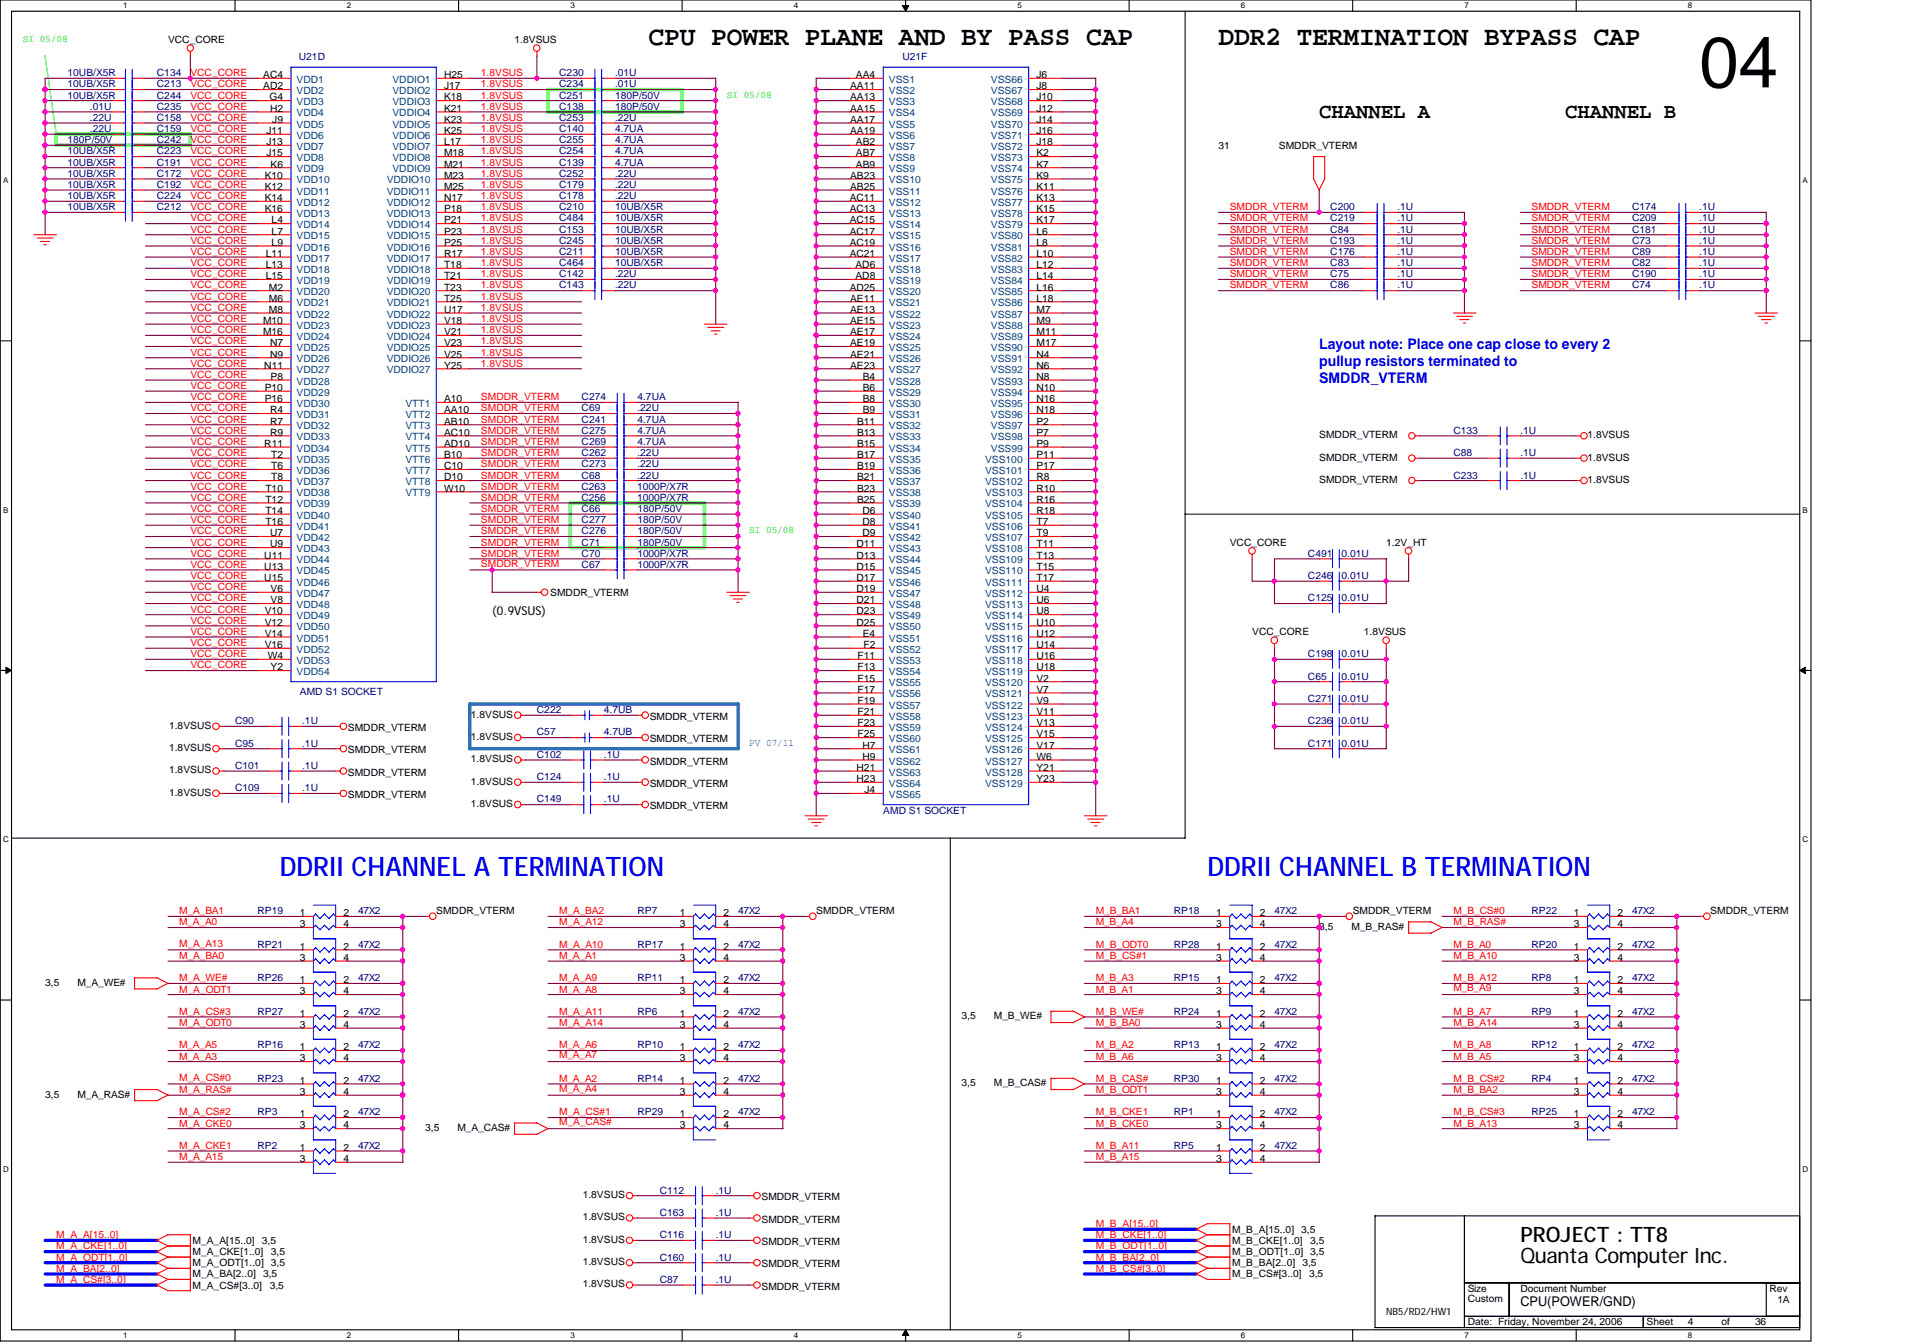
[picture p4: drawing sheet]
<svg xmlns="http://www.w3.org/2000/svg" width="260mm" height="182mm" viewBox="0 0 260 182" stroke-linecap="round" stroke-linejoin="round" font-family="sans-serif">
<defs><g id="words">
<text font-size="9.7" x="230.1" y="11.8">04</text>
<g font-size="3.6">
<text x="87.8" y="6.1">CPU POWER PLANE AND BY PASS CAP</text>
<text x="165" y="6.1">DDR2 TERMINATION BYPASS CAP</text>
</g>
<g font-size="3.6" fill="#00f">
<text x="37.9" y="118.6">DDRII CHANNEL A TERMINATION</text>
<text x="163.5" y="118.6">DDRII CHANNEL B TERMINATION</text>
</g>
<g font-size="2.9">
<text x="178.6" y="16">CHANNEL A</text>
<text x="211.9" y="16">CHANNEL B</text>
<text x="205.9" y="171">Quanta Computer Inc.</text>
<text x="205.9" y="168.3">PROJECT : TT8</text>
</g>
<g font-size="2" fill="#00f">
<text x="178.6" y="47.3">Layout note: Place one cap close to every 2</text>
<text x="178.6" y="49.6">pullup resistors terminated to</text>
<text x="178.6" y="51.9">SMDDR_VTERM</text>
</g>
<text font-size="1.8" x="205.9" y="176.9">CPU(POWER/GND)</text>
<text font-size="1.7" x="66.7" y="83.4">(0.9VSUS)</text>
<g font-size="1.4" fill="#0f0">
<text x="3.1" y="5.6">SI 05/08</text>
<text x="98.4" y="13.2">SI 05/08</text>
<text x="101.4" y="72.2">SI 05/08</text>
</g>
<g font-size="1.4">
<text x="22.8" y="5.8">VCC_CORE</text>
<text x="69.7" y="5.8">1.8VSUS</text>
<text x="35.6" y="10.6">AC4</text>
<text x="60.1" y="10.6">H25</text>
<text x="115.9" y="10.6">AA4</text>
<text x="140.4" y="10.6">J6</text>
<text x="35.6" y="12.1">AD2</text>
<text x="36.5" y="13.6">G4</text>
<text x="36.6" y="15.1">H2</text>
<text x="36.9" y="16.6">J9</text>
<text x="60.1" y="12.1">J17</text>
<text x="60.1" y="13.6">K18</text>
<text x="60.1" y="15.1">K21</text>
<text x="60.1" y="16.6">K23</text>
<text x="115.1" y="12.1">AA11</text>
<text x="115.1" y="13.6">AA13</text>
<text x="115.1" y="15.1">AA15</text>
<text x="115.1" y="16.6">AA17</text>
<text x="140.4" y="13.6">J10</text>
<text x="140.4" y="15.1">J12</text>
<text x="140.4" y="16.6">J14</text>
<text x="140.4" y="12.1">J8</text>
<text x="36.1" y="18.2">J11</text>
<text x="36.1" y="19.7">J13</text>
<text x="36.1" y="21.2">J15</text>
<text x="36.6" y="22.7">K6</text>
<text x="60.1" y="18.2">K25</text>
<text x="60.1" y="19.7">L17</text>
<text x="60.1" y="21.2">M18</text>
<text x="60.1" y="22.7">M21</text>
<text x="115.1" y="18.2">AA19</text>
<text x="115.9" y="19.7">AB2</text>
<text x="115.9" y="21.2">AB7</text>
<text x="115.9" y="22.7">AB9</text>
<text x="140.4" y="18.2">J16</text>
<text x="140.4" y="19.7">J18</text>
<text x="140.4" y="21.2">K2</text>
<text x="140.4" y="22.7">K7</text>
<text x="165" y="20.2">31</text>
<text x="173.2" y="20.2">SMDDR_VTERM</text>
<text x="35.9" y="24.2">K10</text>
<text x="35.9" y="25.7">K12</text>
<text x="35.9" y="27.2">K14</text>
<text x="35.9" y="28.7">K16</text>
<text x="60.1" y="24.2">M23</text>
<text x="60.1" y="25.7">M25</text>
<text x="60.1" y="27.2">N17</text>
<text x="60.1" y="28.7">P18</text>
<text x="115.1" y="27.2">AC11</text>
<text x="115.1" y="28.7">AC13</text>
<text x="115.1" y="24.2">AB23</text>
<text x="115.1" y="25.7">AB25</text>
<text x="140.4" y="24.2">K9</text>
<text x="140.4" y="25.7">K11</text>
<text x="140.4" y="27.2">K13</text>
<text x="140.4" y="28.7">K15</text>
<text x="36" y="34.8">L11</text>
<text x="36.8" y="30.3">L4</text>
<text x="36.8" y="31.8">L7</text>
<text x="36.8" y="33.3">L9</text>
<text x="60.1" y="30.3">P21</text>
<text x="60.1" y="31.8">P23</text>
<text x="60.1" y="33.3">P25</text>
<text x="60.1" y="34.8">R17</text>
<text x="115.1" y="30.3">AC15</text>
<text x="115.1" y="31.8">AC17</text>
<text x="115.1" y="33.3">AC19</text>
<text x="115.1" y="34.8">AC21</text>
<text x="140.4" y="30.3">K17</text>
<text x="140.4" y="31.8">L6</text>
<text x="140.4" y="33.3">L8</text>
<text x="140.4" y="34.8">L10</text>
<text x="36" y="36.3">L13</text>
<text x="36" y="37.8">L15</text>
<text x="36.4" y="39.3">M2</text>
<text x="36.4" y="40.9">M6</text>
<text x="60.1" y="36.3">T18</text>
<text x="60.1" y="37.8">T21</text>
<text x="60.1" y="39.3">T23</text>
<text x="60.1" y="40.9">T25</text>
<text x="115.1" y="39.3">AD25</text>
<text x="115.1" y="40.9">AE11</text>
<text x="115.8" y="36.3">AD6</text>
<text x="115.8" y="37.8">AD8</text>
<text x="140.4" y="36.3">L12</text>
<text x="140.4" y="37.8">L14</text>
<text x="140.4" y="39.3">L16</text>
<text x="140.4" y="40.9">L18</text>
<text x="35.6" y="43.9">M10</text>
<text x="35.6" y="45.4">M16</text>
<text x="36.4" y="42.4">M8</text>
<text x="36.6" y="46.9">N7</text>
<text x="60.1" y="42.4">U17</text>
<text x="60.1" y="43.9">V18</text>
<text x="60.1" y="45.4">V21</text>
<text x="60.1" y="46.9">V23</text>
<text x="115.1" y="42.4">AE13</text>
<text x="115.1" y="43.9">AE15</text>
<text x="115.1" y="45.4">AE17</text>
<text x="115.1" y="46.9">AE19</text>
<text x="140.4" y="43.9">M9</text>
<text x="140.4" y="45.4">M11</text>
<text x="140.4" y="46.9">M17</text>
<text x="140.4" y="42.4">M7</text>
<text x="35.8" y="49.9">N11</text>
<text x="35.9" y="53">P10</text>
<text x="36.6" y="48.4">N9</text>
<text x="36.6" y="51.5">P8</text>
<text x="60.1" y="48.4">V25</text>
<text x="60.1" y="49.9">Y25</text>
<text x="115.1" y="48.4">AE21</text>
<text x="115.1" y="49.9">AE23</text>
<text x="116.8" y="51.5">B4</text>
<text x="116.8" y="53">B6</text>
<text x="140.4" y="48.4">N4</text>
<text x="140.4" y="49.9">N6</text>
<text x="140.4" y="51.5">N8</text>
<text x="140.4" y="53">N10</text>
<text x="35.9" y="54.5">P16</text>
<text x="36.6" y="56">R4</text>
<text x="36.6" y="57.5">R7</text>
<text x="36.6" y="59">R9</text>
<text x="60.1" y="54.5">A10</text>
<text x="60.1" y="56">AA10</text>
<text x="60.1" y="57.5">AB10</text>
<text x="60.1" y="59">AC10</text>
<text x="116.1" y="57.5">B11</text>
<text x="116.1" y="59">B13</text>
<text x="116.8" y="54.5">B8</text>
<text x="116.8" y="56">B9</text>
<text x="140.4" y="54.5">N16</text>
<text x="140.4" y="56">N18</text>
<text x="140.4" y="57.5">P2</text>
<text x="140.4" y="59">P7</text>
<text x="178.6" y="59.4">SMDDR_VTERM</text>
<text x="215" y="59.4">1.8VSUS</text>
<text x="35.8" y="60.5">R11</text>
<text x="36.7" y="62">T2</text>
<text x="36.7" y="63.6">T6</text>
<text x="36.7" y="65.1">T8</text>
<text x="60.1" y="60.5">AD10</text>
<text x="60.1" y="62">B10</text>
<text x="60.1" y="63.6">C10</text>
<text x="60.1" y="65.1">D10</text>
<text x="116.1" y="60.5">B15</text>
<text x="116.1" y="62">B17</text>
<text x="116.1" y="63.6">B19</text>
<text x="116.1" y="65.1">B21</text>
<text x="140.4" y="60.5">P9</text>
<text x="140.4" y="62">P11</text>
<text x="140.4" y="63.6">P17</text>
<text x="140.4" y="65.1">R8</text>
<text x="178.6" y="62.4">SMDDR_VTERM</text>
<text x="178.6" y="65.4">SMDDR_VTERM</text>
<text x="215" y="62.4">1.8VSUS</text>
<text x="215" y="65.4">1.8VSUS</text>
<text x="35.9" y="66.6">T10</text>
<text x="35.9" y="68.1">T12</text>
<text x="35.9" y="69.6">T14</text>
<text x="35.9" y="71.1">T16</text>
<text x="60.1" y="66.6">W10</text>
<text x="116.1" y="66.6">B23</text>
<text x="116.1" y="68.1">B25</text>
<text x="116.8" y="69.6">D6</text>
<text x="116.8" y="71.1">D8</text>
<text x="140.4" y="66.6">R10</text>
<text x="140.4" y="68.1">R16</text>
<text x="140.4" y="69.6">R18</text>
<text x="140.4" y="71.1">T7</text>
<text x="35.8" y="75.7">U11</text>
<text x="35.8" y="77.2">U13</text>
<text x="36.6" y="72.6">U7</text>
<text x="36.6" y="74.1">U9</text>
<text x="116" y="74.1">D11</text>
<text x="116" y="75.7">D13</text>
<text x="116" y="77.2">D15</text>
<text x="116.8" y="72.6">D9</text>
<text x="140.4" y="72.6">T9</text>
<text x="140.4" y="74.1">T11</text>
<text x="140.4" y="75.7">T13</text>
<text x="140.4" y="77.2">T15</text>
<text x="166.5" y="73.9">VCC_CORE</text>
<text x="187.7" y="73.9">1.2V_HT</text>
<text x="35.8" y="78.7">U15</text>
<text x="35.9" y="83.2">V10</text>
<text x="36.6" y="80.2">V6</text>
<text x="36.6" y="81.7">V8</text>
<text x="74.5" y="80.7">SMDDR_VTERM</text>
<text x="116" y="78.7">D17</text>
<text x="116" y="80.2">D19</text>
<text x="116" y="81.7">D21</text>
<text x="116" y="83.2">D23</text>
<text x="140.4" y="83.2">U8</text>
<text x="140.4" y="81.7">U6</text>
<text x="140.4" y="78.7">T17</text>
<text x="140.4" y="80.2">U4</text>
<text x="35.9" y="84.8">V12</text>
<text x="35.9" y="86.3">V14</text>
<text x="35.9" y="87.8">V16</text>
<text x="36.3" y="89.3">W4</text>
<text x="116" y="84.8">D25</text>
<text x="116.1" y="89.3">F11</text>
<text x="116.8" y="86.3">E4</text>
<text x="116.9" y="87.8">F2</text>
<text x="140.4" y="89.3">U16</text>
<text x="140.4" y="87.8">U14</text>
<text x="140.4" y="86.3">U12</text>
<text x="140.4" y="84.8">U10</text>
<text x="169.6" y="86">VCC_CORE</text>
<text x="184.7" y="86">1.8VSUS</text>
<text x="36.6" y="90.8">Y2</text>
<text x="116.1" y="90.8">F13</text>
<text x="116.1" y="92.3">F15</text>
<text x="116.1" y="93.8">F17</text>
<text x="116.1" y="95.3">F19</text>
<text x="140.4" y="95.3">V9</text>
<text x="140.4" y="93.8">V7</text>
<text x="140.4" y="92.3">V2</text>
<text x="140.4" y="90.8">U18</text>
<text x="22.9" y="98.7">1.8VSUS</text>
<text x="22.9" y="101.7">1.8VSUS</text>
<text x="47.1" y="99">SMDDR_VTERM</text>
<text x="63.8" y="100.2">1.8VSUS</text>
<text x="63.8" y="97.2">1.8VSUS</text>
<text x="88" y="100.5">SMDDR_VTERM</text>
<text x="88" y="97.5">SMDDR_VTERM</text>
<text x="116.1" y="96.9">F21</text>
<text x="116.1" y="98.4">F23</text>
<text x="116.1" y="99.9">F25</text>
<text x="116.8" y="101.4">H7</text>
<text x="140.4" y="101.4">V17</text>
<text x="140.4" y="99.9">V15</text>
<text x="140.4" y="98.4">V13</text>
<text x="140.4" y="96.9">V11</text>
<text x="22.9" y="104.8">1.8VSUS</text>
<text x="22.9" y="107.8">1.8VSUS</text>
<text x="47.1" y="102">SMDDR_VTERM</text>
<text x="47.1" y="105.1">SMDDR_VTERM</text>
<text x="63.8" y="106.3">1.8VSUS</text>
<text x="63.8" y="103.3">1.8VSUS</text>
<text x="88" y="106.6">SMDDR_VTERM</text>
<text x="88" y="103.5">SMDDR_VTERM</text>
<text x="116" y="104.4">H21</text>
<text x="116" y="105.9">H23</text>
<text x="116.8" y="102.9">H9</text>
<text x="117.1" y="107.4">J4</text>
<text x="140.4" y="105.9">Y23</text>
<text x="140.4" y="104.4">Y21</text>
<text x="140.4" y="102.9">W6</text>
<text x="47.1" y="108.1">SMDDR_VTERM</text>
<text x="63.8" y="109.3">1.8VSUS</text>
<text x="88" y="109.6">SMDDR_VTERM</text>
<text x="40.6" y="124.1">1</text>
<text x="40.6" y="125.6">3</text>
<text x="46.5" y="124.1">2</text>
<text x="46.5" y="125.6">4</text>
<text x="59.1" y="123.8">SMDDR_VTERM</text>
<text x="92.1" y="124.1">1</text>
<text x="92.1" y="125.6">3</text>
<text x="98" y="124.1">2</text>
<text x="98" y="125.6">4</text>
<text x="110.5" y="123.8">SMDDR_VTERM</text>
<text x="164.7" y="124.1">1</text>
<text x="164.7" y="125.6">3</text>
<text x="170.6" y="124.1">2</text>
<text x="170.6" y="125.6">4</text>
<text x="178.6" y="125.9">3,5</text>
<text x="183" y="125.9">M_B_RAS#</text>
<text x="183.2" y="123.8">SMDDR_VTERM</text>
<text x="213.1" y="124.1">1</text>
<text x="213.1" y="125.6">3</text>
<text x="219.1" y="124.1">2</text>
<text x="219.1" y="125.6">4</text>
<text x="231.6" y="123.8">SMDDR_VTERM</text>
<text x="40.6" y="128.6">1</text>
<text x="40.6" y="130.2">3</text>
<text x="46.5" y="128.6">2</text>
<text x="46.5" y="130.2">4</text>
<text x="92.1" y="128.6">1</text>
<text x="92.1" y="130.2">3</text>
<text x="98" y="128.6">2</text>
<text x="98" y="130.2">4</text>
<text x="164.7" y="128.6">1</text>
<text x="164.7" y="130.2">3</text>
<text x="170.6" y="128.6">2</text>
<text x="170.6" y="130.2">4</text>
<text x="213.1" y="128.6">1</text>
<text x="213.1" y="130.2">3</text>
<text x="219.1" y="128.6">2</text>
<text x="219.1" y="130.2">4</text>
<text x="6.1" y="133.5">3,5</text>
<text x="10.5" y="133.5">M_A_WE#</text>
<text x="40.6" y="137.7">1</text>
<text x="40.6" y="133.2">1</text>
<text x="40.6" y="134.7">3</text>
<text x="46.5" y="137.7">2</text>
<text x="46.5" y="133.2">2</text>
<text x="46.5" y="134.7">4</text>
<text x="92.1" y="133.2">1</text>
<text x="92.1" y="134.7">3</text>
<text x="92.1" y="137.7">1</text>
<text x="98" y="133.2">2</text>
<text x="98" y="134.7">4</text>
<text x="98" y="137.7">2</text>
<text x="164.7" y="137.7">1</text>
<text x="164.7" y="133.2">1</text>
<text x="164.7" y="134.7">3</text>
<text x="170.6" y="137.7">2</text>
<text x="170.6" y="133.2">2</text>
<text x="170.6" y="134.7">4</text>
<text x="213.1" y="137.7">1</text>
<text x="213.1" y="133.2">1</text>
<text x="213.1" y="134.7">3</text>
<text x="219.1" y="137.7">2</text>
<text x="219.1" y="133.2">2</text>
<text x="219.1" y="134.7">4</text>
<text x="40.6" y="139.2">3</text>
<text x="40.6" y="142.3">1</text>
<text x="40.6" y="143.8">3</text>
<text x="46.5" y="139.2">4</text>
<text x="46.5" y="142.3">2</text>
<text x="46.5" y="143.8">4</text>
<text x="92.1" y="142.3">1</text>
<text x="92.1" y="143.8">3</text>
<text x="92.1" y="139.2">3</text>
<text x="98" y="142.3">2</text>
<text x="98" y="143.8">4</text>
<text x="98" y="139.2">4</text>
<text x="130.2" y="138">3,5</text>
<text x="134.6" y="138">M_B_WE#</text>
<text x="164.7" y="142.3">1</text>
<text x="164.7" y="143.8">3</text>
<text x="164.7" y="139.2">3</text>
<text x="170.6" y="142.3">2</text>
<text x="170.6" y="143.8">4</text>
<text x="170.6" y="139.2">4</text>
<text x="213.1" y="142.3">1</text>
<text x="213.1" y="143.8">3</text>
<text x="213.1" y="139.2">3</text>
<text x="219.1" y="142.3">2</text>
<text x="219.1" y="143.8">4</text>
<text x="219.1" y="139.2">4</text>
<text x="6.1" y="148.7">3,5</text>
<text x="10.5" y="148.7">M_A_RAS#</text>
<text x="40.6" y="146.8">1</text>
<text x="40.6" y="148.3">3</text>
<text x="46.5" y="146.8">2</text>
<text x="46.5" y="148.3">4</text>
<text x="92.1" y="146.8">1</text>
<text x="92.1" y="148.3">3</text>
<text x="98" y="146.8">2</text>
<text x="98" y="148.3">4</text>
<text x="130.2" y="147.1">3,5</text>
<text x="134.6" y="147.1">M_B_CAS#</text>
<text x="164.7" y="146.8">1</text>
<text x="164.7" y="148.3">3</text>
<text x="170.6" y="146.8">2</text>
<text x="170.6" y="148.3">4</text>
<text x="213.1" y="146.8">1</text>
<text x="213.1" y="148.3">3</text>
<text x="219.1" y="146.8">2</text>
<text x="219.1" y="148.3">4</text>
<text x="40.6" y="151.3">1</text>
<text x="40.6" y="152.8">3</text>
<text x="40.6" y="155.9">1</text>
<text x="46.5" y="151.3">2</text>
<text x="46.5" y="152.8">4</text>
<text x="46.5" y="155.9">2</text>
<text x="57.6" y="153.2">3,5</text>
<text x="62" y="153.2">M_A_CAS#</text>
<text x="92.1" y="151.3">1</text>
<text x="92.1" y="152.8">3</text>
<text x="98" y="151.3">2</text>
<text x="98" y="152.8">4</text>
<text x="164.7" y="155.9">1</text>
<text x="164.7" y="151.3">1</text>
<text x="164.7" y="152.8">3</text>
<text x="170.6" y="155.9">2</text>
<text x="170.6" y="151.3">2</text>
<text x="170.6" y="152.8">4</text>
<text x="213.1" y="151.3">1</text>
<text x="213.1" y="152.8">3</text>
<text x="219.1" y="151.3">2</text>
<text x="219.1" y="152.8">4</text>
<text x="40.6" y="157.4">3</text>
<text x="46.5" y="157.4">4</text>
<text x="164.7" y="157.4">3</text>
<text x="170.6" y="157.4">4</text>
<text x="78.9" y="162.3">1.8VSUS</text>
<text x="78.9" y="165.3">1.8VSUS</text>
<text x="103.1" y="162.6">SMDDR_VTERM</text>
<text x="103.1" y="165.6">SMDDR_VTERM</text>
<text x="166.8" y="167">M_B_A[15..0]</text>
<text x="176.2" y="167">3,5</text>
<text x="26.1" y="173">M_A_BA[2..0]</text>
<text x="26.1" y="171.5">M_A_ODT[1..0] 3,5</text>
<text x="26.1" y="168.5">M_A_A[15..0]</text>
<text x="26.1" y="170">M_A_CKE[1..0]</text>
<text x="35.5" y="168.5">3,5</text>
<text x="35.6" y="173">3,5</text>
<text x="36.7" y="170">3,5</text>
<text x="78.9" y="171.3">1.8VSUS</text>
<text x="78.9" y="168.3">1.8VSUS</text>
<text x="103.1" y="171.6">SMDDR_VTERM</text>
<text x="103.1" y="168.6">SMDDR_VTERM</text>
<text x="166.8" y="168.5">M_B_CKE[1..0]</text>
<text x="166.8" y="173">M_B_CS#[3..0]</text>
<text x="166.8" y="171.5">M_B_BA[2..0] 3,5</text>
<text x="166.8" y="170">M_B_ODT[1..0] 3,5</text>
<text x="177.3" y="173">3,5</text>
<text x="177.4" y="168.5">3,5</text>
<text x="26.1" y="174.5">M_A_CS#[3..0]</text>
<text x="36.5" y="174.5">3,5</text>
<text x="78.9" y="174.4">1.8VSUS</text>
<text x="103.1" y="174.7">SMDDR_VTERM</text>
<text x="187.7" y="178.1">NB5/RD2/HW1</text>
<text x="198.8" y="176.3">Custom</text>
<text x="198.8" y="175">Size</text>
<text x="198.8" y="179.5">Date: Friday, November 24, 2006</text>
<text x="205.9" y="175">Document Number</text>
<text x="223" y="179.5">Sheet</text>
<text x="228.6" y="179.5">4</text>
<text x="233.1" y="179.5">of</text>
<text x="237.7" y="179.5">36</text>
<text x="239.6" y="175">Rev</text>
<text x="240.7" y="176.5">1A</text>
</g>
<g font-size="1.4" fill="#000080">
<text x="9.1" y="11.8">10UB/X5R</text>
<text x="9.1" y="10.3">10UB/X5R</text>
<text x="21.2" y="11.8">C213</text>
<text x="21.2" y="10.3">C134</text>
<text x="40.5" y="8.2">U21D</text>
<text x="75.7" y="10.3">C230</text>
<text x="75.7" y="11.8">C234</text>
<text x="83.3" y="10.3">.01U</text>
<text x="83.3" y="11.8">.01U</text>
<text x="122.2" y="8.2">U21F</text>
<text x="9.1" y="13.4">10UB/X5R</text>
<text x="12.2" y="14.9">.01U</text>
<text x="12.2" y="16.4">.22U</text>
<text x="12.2" y="17.9">.22U</text>
<text x="21.2" y="14.9">C235</text>
<text x="21.2" y="16.4">C158</text>
<text x="21.2" y="17.9">C159</text>
<text x="21.2" y="13.4">C244</text>
<text x="75.7" y="14.9">C138</text>
<text x="75.7" y="13.4">C251</text>
<text x="75.7" y="17.9">C140</text>
<text x="75.7" y="16.4">C253</text>
<text x="83.3" y="14.9">180P/50V</text>
<text x="83.3" y="13.4">180P/50V</text>
<text x="83.3" y="17.9">4.7UA</text>
<text x="83.3" y="16.4">.22U</text>
<text x="9.1" y="22.4">10UB/X5R</text>
<text x="9.1" y="20.9">10UB/X5R</text>
<text x="9.1" y="19.4">180P/50V</text>
<text x="9.1" y="23.9">10UB/X5R</text>
<text x="21.2" y="22.4">C191</text>
<text x="21.2" y="20.9">C223</text>
<text x="21.2" y="19.4">C242</text>
<text x="21.2" y="23.9">C172</text>
<text x="75.7" y="22.4">C139</text>
<text x="75.7" y="19.4">C255</text>
<text x="75.7" y="20.9">C254</text>
<text x="75.7" y="23.9">C252</text>
<text x="83.3" y="22.4">4.7UA</text>
<text x="83.3" y="19.4">4.7UA</text>
<text x="83.3" y="20.9">4.7UA</text>
<text x="83.3" y="23.9">.22U</text>
<text x="9.1" y="28.5">10UB/X5R</text>
<text x="9.1" y="27">10UB/X5R</text>
<text x="9.1" y="25.5">10UB/X5R</text>
<text x="21.2" y="28.5">C212</text>
<text x="21.2" y="27">C224</text>
<text x="21.2" y="25.5">C192</text>
<text x="75.7" y="30">C484</text>
<text x="75.7" y="25.5">C179</text>
<text x="75.7" y="27">C178</text>
<text x="75.7" y="28.5">C210</text>
<text x="83.3" y="30">10UB/X5R</text>
<text x="83.3" y="25.5">.22U</text>
<text x="83.3" y="27">.22U</text>
<text x="83.3" y="28.5">10UB/X5R</text>
<text x="180.1" y="28.5">C200</text>
<text x="180.1" y="30">C219</text>
<text x="189.2" y="28.5">.1U</text>
<text x="189.2" y="30">.1U</text>
<text x="221" y="28.5">C174</text>
<text x="221" y="30">C209</text>
<text x="230.1" y="28.5">.1U</text>
<text x="230.1" y="30">.1U</text>
<text x="75.7" y="34.5">C211</text>
<text x="75.7" y="31.5">C153</text>
<text x="75.7" y="33">C245</text>
<text x="83.3" y="34.5">10UB/X5R</text>
<text x="83.3" y="31.5">10UB/X5R</text>
<text x="83.3" y="33">10UB/X5R</text>
<text x="180.1" y="34.5">C176</text>
<text x="180.1" y="33">C193</text>
<text x="180.1" y="31.5">C84</text>
<text x="189.2" y="34.5">.1U</text>
<text x="189.2" y="33">.1U</text>
<text x="189.2" y="31.5">.1U</text>
<text x="221" y="34.5">C89</text>
<text x="221" y="33">C73</text>
<text x="221" y="31.5">C181</text>
<text x="230.1" y="31.5">.1U</text>
<text x="230.1" y="34.5">.1U</text>
<text x="230.1" y="33">.1U</text>
<text x="75.7" y="39.1">C143</text>
<text x="75.7" y="36">C464</text>
<text x="75.7" y="37.6">C142</text>
<text x="83.3" y="39.1">.22U</text>
<text x="83.3" y="36">10UB/X5R</text>
<text x="83.3" y="37.6">.22U</text>
<text x="180.1" y="39.1">C86</text>
<text x="180.1" y="37.6">C75</text>
<text x="180.1" y="36">C83</text>
<text x="189.2" y="39.1">.1U</text>
<text x="189.2" y="37.6">.1U</text>
<text x="189.2" y="36">.1U</text>
<text x="221" y="39.1">C74</text>
<text x="221" y="36">C82</text>
<text x="221" y="37.6">C190</text>
<text x="230.1" y="37.6">.1U</text>
<text x="230.1" y="39.1">.1U</text>
<text x="230.1" y="36">.1U</text>
<text x="78.8" y="55.7">C69</text>
<text x="78.8" y="57.2">C241</text>
<text x="78.8" y="54.2">C274</text>
<text x="78.8" y="58.8">C275</text>
<text x="86.3" y="57.2">4.7UA</text>
<text x="86.3" y="54.2">4.7UA</text>
<text x="86.3" y="58.8">4.7UA</text>
<text x="86.3" y="55.7">.22U</text>
<text x="196.8" y="58.8">C133</text>
<text x="205.9" y="58.8">.1U</text>
<text x="78.8" y="60.3">C269</text>
<text x="78.8" y="63.3">C273</text>
<text x="78.8" y="64.8">C68</text>
<text x="78.8" y="61.8">C262</text>
<text x="86.3" y="60.3">4.7UA</text>
<text x="86.3" y="63.3">.22U</text>
<text x="86.3" y="61.8">.22U</text>
<text x="86.3" y="64.8">.22U</text>
<text x="196.8" y="64.8">C233</text>
<text x="196.8" y="61.8">C88</text>
<text x="205.9" y="64.8">.1U</text>
<text x="205.9" y="61.8">.1U</text>
<text x="78.8" y="69.3">C66</text>
<text x="78.8" y="66.3">C263</text>
<text x="78.8" y="70.9">C277</text>
<text x="78.8" y="67.8">C256</text>
<text x="86.3" y="66.3">1000P/X7R</text>
<text x="86.3" y="67.8">1000P/X7R</text>
<text x="86.3" y="70.9">180P/50V</text>
<text x="86.3" y="69.3">180P/50V</text>
<text x="78.8" y="76.9">C67</text>
<text x="78.8" y="75.4">C70</text>
<text x="78.8" y="73.9">C71</text>
<text x="78.8" y="72.4">C276</text>
<text x="86.3" y="72.4">180P/50V</text>
<text x="86.3" y="76.9">1000P/X7R</text>
<text x="86.3" y="75.4">1000P/X7R</text>
<text x="86.3" y="73.9">180P/50V</text>
<text x="177.1" y="75.4">C491</text>
<text x="181.7" y="75.4">0.01U</text>
<text x="177.1" y="78.4">C246</text>
<text x="177.1" y="81.4">C125</text>
<text x="181.7" y="78.4">0.01U</text>
<text x="181.7" y="81.4">0.01U</text>
<text x="177.1" y="89">C198</text>
<text x="181.7" y="89">0.01U</text>
<text x="40.6" y="94.2">AMD S1 SOCKET</text>
<text x="177.1" y="95.1">C271</text>
<text x="177.1" y="92.1">C65</text>
<text x="181.7" y="95.1">0.01U</text>
<text x="181.7" y="92.1">0.01U</text>
<text x="31.8" y="101.1">C95</text>
<text x="31.8" y="98.1">C90</text>
<text x="40.9" y="101.1">.1U</text>
<text x="40.9" y="98.1">.1U</text>
<text x="72.7" y="99.6">C57</text>
<text x="72.7" y="96.6">C222</text>
<text x="81.8" y="96.6">4.7UB</text>
<text x="81.8" y="99.6">4.7UB</text>
<text x="177.1" y="98.1">C236</text>
<text x="177.1" y="101.1">C171</text>
<text x="181.7" y="98.1">0.01U</text>
<text x="181.7" y="101.1">0.01U</text>
<text x="31.8" y="104.2">C101</text>
<text x="31.8" y="107.2">C109</text>
<text x="40.9" y="104.2">.1U</text>
<text x="40.9" y="107.2">.1U</text>
<text x="72.7" y="102.6">C102</text>
<text x="72.7" y="105.7">C124</text>
<text x="81.8" y="102.6">.1U</text>
<text x="81.8" y="105.7">.1U</text>
<text x="72.7" y="108.7">C149</text>
<text x="81.8" y="108.7">.1U</text>
<text x="119.6" y="110.2">AMD S1 SOCKET</text>
<text x="34.9" y="123.8">RP19</text>
<text x="48.5" y="123.8">47X2</text>
<text x="86.3" y="123.8">RP7</text>
<text x="99.9" y="123.8">47X2</text>
<text x="159" y="123.8">RP18</text>
<text x="172.6" y="123.8">47X2</text>
<text x="207.4" y="123.8">RP22</text>
<text x="221" y="123.8">47X2</text>
<text x="34.9" y="128.4">RP21</text>
<text x="48.5" y="128.4">47X2</text>
<text x="86.3" y="128.4">RP17</text>
<text x="99.9" y="128.4">47X2</text>
<text x="159" y="128.4">RP28</text>
<text x="172.6" y="128.4">47X2</text>
<text x="207.4" y="128.4">RP20</text>
<text x="221" y="128.4">47X2</text>
<text x="34.9" y="137.5">RP27</text>
<text x="34.9" y="132.9">RP26</text>
<text x="48.5" y="137.5">47X2</text>
<text x="48.5" y="132.9">47X2</text>
<text x="86.3" y="132.9">RP11</text>
<text x="86.3" y="137.5">RP6</text>
<text x="99.9" y="132.9">47X2</text>
<text x="99.9" y="137.5">47X2</text>
<text x="159" y="137.5">RP24</text>
<text x="159" y="132.9">RP15</text>
<text x="172.6" y="137.5">47X2</text>
<text x="172.6" y="132.9">47X2</text>
<text x="207.4" y="137.5">RP9</text>
<text x="207.4" y="132.9">RP8</text>
<text x="221" y="137.5">47X2</text>
<text x="221" y="132.9">47X2</text>
<text x="34.9" y="142">RP16</text>
<text x="48.5" y="142">47X2</text>
<text x="86.3" y="142">RP10</text>
<text x="99.9" y="142">47X2</text>
<text x="159" y="142">RP13</text>
<text x="172.6" y="142">47X2</text>
<text x="207.4" y="142">RP12</text>
<text x="221" y="142">47X2</text>
<text x="34.9" y="146.5">RP23</text>
<text x="48.5" y="146.5">47X2</text>
<text x="86.3" y="146.5">RP14</text>
<text x="99.9" y="146.5">47X2</text>
<text x="159" y="146.5">RP30</text>
<text x="172.6" y="146.5">47X2</text>
<text x="207.4" y="146.5">RP4</text>
<text x="221" y="146.5">47X2</text>
<text x="34.9" y="151.1">RP3</text>
<text x="34.9" y="155.6">RP2</text>
<text x="48.5" y="151.1">47X2</text>
<text x="48.5" y="155.6">47X2</text>
<text x="86.3" y="151.1">RP29</text>
<text x="99.9" y="151.1">47X2</text>
<text x="159" y="155.6">RP5</text>
<text x="159" y="151.1">RP1</text>
<text x="172.6" y="155.6">47X2</text>
<text x="172.6" y="151.1">47X2</text>
<text x="207.4" y="151.1">RP25</text>
<text x="221" y="151.1">47X2</text>
<text x="89.3" y="161.7">C112</text>
<text x="96.9" y="161.7">.1U</text>
<text x="89.3" y="164.7">C163</text>
<text x="89.3" y="167.7">C116</text>
<text x="96.9" y="164.7">.1U</text>
<text x="96.9" y="167.7">.1U</text>
<text x="89.3" y="170.8">C160</text>
<text x="89.3" y="173.8">C87</text>
<text x="96.9" y="170.8">.1U</text>
<text x="96.9" y="173.8">.1U</text>
</g>
<g font-size="1.4" fill="#f00">
<text x="25.8" y="11.8">VCC_CORE</text>
<text x="25.8" y="10.3">VCC_CORE</text>
<text x="65.1" y="11.8">1.8VSUS</text>
<text x="65.1" y="10.3">1.8VSUS</text>
<text x="25.8" y="14.9">VCC_CORE</text>
<text x="25.8" y="13.4">VCC_CORE</text>
<text x="25.8" y="17.9">VCC_CORE</text>
<text x="25.8" y="16.4">VCC_CORE</text>
<text x="65.1" y="14.9">1.8VSUS</text>
<text x="65.1" y="13.4">1.8VSUS</text>
<text x="65.1" y="17.9">1.8VSUS</text>
<text x="65.1" y="16.4">1.8VSUS</text>
<text x="25.8" y="20.9">VCC_CORE</text>
<text x="25.8" y="23.9">VCC_CORE</text>
<text x="25.8" y="22.4">VCC_CORE</text>
<text x="25.8" y="19.4">VCC_CORE</text>
<text x="65.1" y="19.4">1.8VSUS</text>
<text x="65.1" y="20.9">1.8VSUS</text>
<text x="65.1" y="23.9">1.8VSUS</text>
<text x="65.1" y="22.4">1.8VSUS</text>
<text x="25.8" y="30">VCC_CORE</text>
<text x="25.8" y="28.5">VCC_CORE</text>
<text x="25.8" y="27">VCC_CORE</text>
<text x="25.8" y="25.5">VCC_CORE</text>
<text x="65.1" y="30">1.8VSUS</text>
<text x="65.1" y="25.5">1.8VSUS</text>
<text x="65.1" y="27">1.8VSUS</text>
<text x="65.1" y="28.5">1.8VSUS</text>
<text x="166.5" y="28.5">SMDDR_VTERM</text>
<text x="166.5" y="30">SMDDR_VTERM</text>
<text x="207.4" y="28.5">SMDDR_VTERM</text>
<text x="207.4" y="30">SMDDR_VTERM</text>
<text x="25.8" y="33">VCC_CORE</text>
<text x="25.8" y="31.5">VCC_CORE</text>
<text x="25.8" y="34.5">VCC_CORE</text>
<text x="65.1" y="31.5">1.8VSUS</text>
<text x="65.1" y="33">1.8VSUS</text>
<text x="65.1" y="34.5">1.8VSUS</text>
<text x="166.5" y="31.5">SMDDR_VTERM</text>
<text x="166.5" y="34.5">SMDDR_VTERM</text>
<text x="166.5" y="33">SMDDR_VTERM</text>
<text x="207.4" y="31.5">SMDDR_VTERM</text>
<text x="207.4" y="33">SMDDR_VTERM</text>
<text x="207.4" y="34.5">SMDDR_VTERM</text>
<text x="25.8" y="40.6">VCC_CORE</text>
<text x="25.8" y="36">VCC_CORE</text>
<text x="25.8" y="39.1">VCC_CORE</text>
<text x="25.8" y="37.6">VCC_CORE</text>
<text x="65.1" y="36">1.8VSUS</text>
<text x="65.1" y="37.6">1.8VSUS</text>
<text x="65.1" y="39.1">1.8VSUS</text>
<text x="65.1" y="40.6">1.8VSUS</text>
<text x="166.5" y="39.1">SMDDR_VTERM</text>
<text x="166.5" y="37.6">SMDDR_VTERM</text>
<text x="166.5" y="36">SMDDR_VTERM</text>
<text x="207.4" y="37.6">SMDDR_VTERM</text>
<text x="207.4" y="36">SMDDR_VTERM</text>
<text x="207.4" y="39.1">SMDDR_VTERM</text>
<text x="25.8" y="42.1">VCC_CORE</text>
<text x="25.8" y="45.1">VCC_CORE</text>
<text x="25.8" y="43.6">VCC_CORE</text>
<text x="25.8" y="46.7">VCC_CORE</text>
<text x="65.1" y="42.1">1.8VSUS</text>
<text x="65.1" y="43.6">1.8VSUS</text>
<text x="65.1" y="45.1">1.8VSUS</text>
<text x="65.1" y="46.7">1.8VSUS</text>
<text x="25.8" y="52.7">VCC_CORE</text>
<text x="25.8" y="48.2">VCC_CORE</text>
<text x="25.8" y="51.2">VCC_CORE</text>
<text x="25.8" y="49.7">VCC_CORE</text>
<text x="65.1" y="49.7">1.8VSUS</text>
<text x="65.1" y="48.2">1.8VSUS</text>
<text x="25.8" y="54.2">VCC_CORE</text>
<text x="25.8" y="57.2">VCC_CORE</text>
<text x="25.8" y="55.7">VCC_CORE</text>
<text x="25.8" y="58.8">VCC_CORE</text>
<text x="65.1" y="54.2">SMDDR_VTERM</text>
<text x="65.1" y="55.7">SMDDR_VTERM</text>
<text x="65.1" y="57.2">SMDDR_VTERM</text>
<text x="65.1" y="58.8">SMDDR_VTERM</text>
<text x="25.8" y="64.8">VCC_CORE</text>
<text x="25.8" y="60.3">VCC_CORE</text>
<text x="25.8" y="63.3">VCC_CORE</text>
<text x="25.8" y="61.8">VCC_CORE</text>
<text x="65.1" y="60.3">SMDDR_VTERM</text>
<text x="65.1" y="63.3">SMDDR_VTERM</text>
<text x="65.1" y="61.8">SMDDR_VTERM</text>
<text x="65.1" y="64.8">SMDDR_VTERM</text>
<text x="25.8" y="66.3">VCC_CORE</text>
<text x="25.8" y="69.3">VCC_CORE</text>
<text x="25.8" y="67.8">VCC_CORE</text>
<text x="25.8" y="70.9">VCC_CORE</text>
<text x="65.1" y="66.3">SMDDR_VTERM</text>
<text x="65.1" y="69.3">SMDDR_VTERM</text>
<text x="65.1" y="67.8">SMDDR_VTERM</text>
<text x="65.1" y="70.9">SMDDR_VTERM</text>
<text x="25.8" y="76.9">VCC_CORE</text>
<text x="25.8" y="72.4">VCC_CORE</text>
<text x="25.8" y="75.4">VCC_CORE</text>
<text x="25.8" y="73.9">VCC_CORE</text>
<text x="65.1" y="72.4">SMDDR_VTERM</text>
<text x="65.1" y="75.4">SMDDR_VTERM</text>
<text x="65.1" y="73.9">SMDDR_VTERM</text>
<text x="65.1" y="76.8">SMDDR_VTERM</text>
<text x="25.8" y="78.4">VCC_CORE</text>
<text x="25.8" y="81.4">VCC_CORE</text>
<text x="25.8" y="79.9">VCC_CORE</text>
<text x="25.8" y="83">VCC_CORE</text>
<text x="25.8" y="89">VCC_CORE</text>
<text x="25.8" y="84.5">VCC_CORE</text>
<text x="25.8" y="87.5">VCC_CORE</text>
<text x="25.8" y="86">VCC_CORE</text>
<text x="25.8" y="90.5">VCC_CORE</text>
<text x="24.3" y="123.8">M_A_BA1</text>
<text x="24.3" y="125.3">M_A_A0</text>
<text x="75.7" y="125.3">M_A_A12</text>
<text x="75.7" y="123.8">M_A_BA2</text>
<text x="148.4" y="123.8">M_B_BA1</text>
<text x="148.4" y="125.3">M_B_A4</text>
<text x="196.8" y="123.8">M_B_CS#0</text>
<text x="196.8" y="125.3">M_B_RAS#</text>
<text x="24.3" y="129.9">M_A_BA0</text>
<text x="24.3" y="128.2">M_A_A13</text>
<text x="75.7" y="128.4">M_A_A10</text>
<text x="75.7" y="129.9">M_A_A1</text>
<text x="148.4" y="129.9">M_B_CS#1</text>
<text x="148.4" y="128.4">M_B_ODT0</text>
<text x="196.8" y="129.9">M_B_A10</text>
<text x="196.8" y="128.4">M_B_A0</text>
<text x="24.3" y="134.4">M_A_ODT1</text>
<text x="24.3" y="137.5">M_A_CS#3</text>
<text x="24.3" y="132.9">M_A_WE#</text>
<text x="75.7" y="132.9">M_A_A9</text>
<text x="75.7" y="134.4">M_A_A8</text>
<text x="75.7" y="137.5">M_A_A11</text>
<text x="148.4" y="137.5">M_B_WE#</text>
<text x="148.4" y="134.4">M_B_A1</text>
<text x="148.4" y="132.9">M_B_A3</text>
<text x="196.8" y="132.9">M_B_A12</text>
<text x="196.8" y="134.3">M_B_A9</text>
<text x="196.8" y="137.5">M_B_A7</text>
<text x="24.3" y="139">M_A_ODT0</text>
<text x="24.3" y="142">M_A_A5</text>
<text x="24.3" y="143.5">M_A_A3</text>
<text x="75.7" y="143.3">M_A_A7</text>
<text x="75.7" y="139">M_A_A14</text>
<text x="75.7" y="142">M_A_A6</text>
<text x="148.4" y="139">M_B_BA0</text>
<text x="148.4" y="143.5">M_B_A6</text>
<text x="148.4" y="142">M_B_A2</text>
<text x="196.8" y="143.5">M_B_A5</text>
<text x="196.8" y="139">M_B_A14</text>
<text x="196.8" y="142">M_B_A8</text>
<text x="24.3" y="148">M_A_RAS#</text>
<text x="24.3" y="146.4">M_A_CS#0</text>
<text x="75.7" y="147.9">M_A_A4</text>
<text x="75.7" y="146.5">M_A_A2</text>
<text x="148.4" y="146.5">M_B_CAS#</text>
<text x="148.4" y="148">M_B_ODT1</text>
<text x="196.8" y="148">M_B_BA2</text>
<text x="196.8" y="146.5">M_B_CS#2</text>
<text x="24.3" y="151.1">M_A_CS#2</text>
<text x="24.3" y="155.6">M_A_CKE1</text>
<text x="24.3" y="152.6">M_A_CKE0</text>
<text x="75.7" y="151.1">M_A_CS#1</text>
<text x="75.7" y="152.4">M_A_CAS#</text>
<text x="148.4" y="151.1">M_B_CKE1</text>
<text x="148.4" y="152.6">M_B_CKE0</text>
<text x="148.4" y="155.6">M_B_A11</text>
<text x="196.8" y="151.1">M_B_CS#3</text>
<text x="196.8" y="152.6">M_B_A13</text>
<text x="24.3" y="157.1">M_A_A15</text>
<text x="148.4" y="157.1">M_B_A15</text>
<text x="7.6" y="167.7">M_A_A[15..0]</text>
<text x="148.4" y="167.7">M_B_CKE[1..0]</text>
<text x="148.4" y="166.2">M_B_A[15..0]</text>
<text x="7.6" y="173.8">M_A_CS#[3..0]</text>
<text x="7.6" y="172.3">M_A_BA[2..0]</text>
<text x="7.6" y="169.2">M_A_CKE[1..0]</text>
<text x="7.6" y="170.8">M_A_ODT[1..0]</text>
<text x="148.4" y="172.3">M_B_CS#[3..0]</text>
<text x="148.4" y="170.8">M_B_BA[2..0]</text>
<text x="148.4" y="169.2">M_B_ODT[1..0]</text>
</g>
<g font-size="1.4" fill="#004080">
<text x="40.2" y="11.2">VDD1</text>
<text x="53.1" y="11.2">VDDIO1</text>
<text x="120.4" y="11.2">VSS1</text>
<text x="134.2" y="11.2">VSS66</text>
<text x="40.2" y="12.7">VDD2</text>
<text x="40.2" y="14.2">VDD3</text>
<text x="40.2" y="15.8">VDD4</text>
<text x="40.2" y="17.3">VDD5</text>
<text x="53.1" y="12.7">VDDIO2</text>
<text x="53.1" y="14.2">VDDIO3</text>
<text x="53.1" y="15.8">VDDIO4</text>
<text x="53.1" y="17.3">VDDIO5</text>
<text x="120.4" y="12.7">VSS2</text>
<text x="120.4" y="14.2">VSS3</text>
<text x="120.4" y="15.8">VSS4</text>
<text x="120.4" y="17.3">VSS5</text>
<text x="134.2" y="14.2">VSS68</text>
<text x="134.2" y="15.8">VSS69</text>
<text x="134.2" y="17.3">VSS70</text>
<text x="134.2" y="12.7">VSS67</text>
<text x="40.2" y="18.8">VDD6</text>
<text x="40.2" y="20.3">VDD7</text>
<text x="40.2" y="21.8">VDD8</text>
<text x="40.2" y="23.3">VDD9</text>
<text x="53.1" y="18.8">VDDIO6</text>
<text x="53.1" y="20.3">VDDIO7</text>
<text x="53.1" y="21.8">VDDIO8</text>
<text x="53.1" y="23.3">VDDIO9</text>
<text x="120.4" y="18.8">VSS6</text>
<text x="120.4" y="20.3">VSS7</text>
<text x="120.4" y="21.8">VSS8</text>
<text x="120.4" y="23.3">VSS9</text>
<text x="134.2" y="18.8">VSS71</text>
<text x="134.2" y="20.3">VSS72</text>
<text x="134.2" y="21.8">VSS73</text>
<text x="134.2" y="23.3">VSS74</text>
<text x="40.2" y="24.8">VDD10</text>
<text x="40.2" y="26.4">VDD11</text>
<text x="40.2" y="27.9">VDD12</text>
<text x="40.2" y="29.4">VDD13</text>
<text x="52.4" y="24.9">VDDIO10</text>
<text x="52.4" y="26.4">VDDIO11</text>
<text x="52.4" y="27.9">VDDIO12</text>
<text x="52.4" y="29.4">VDDIO13</text>
<text x="120.4" y="24.8">VSS10</text>
<text x="120.4" y="26.4">VSS11</text>
<text x="120.4" y="27.9">VSS12</text>
<text x="120.4" y="29.4">VSS13</text>
<text x="134.2" y="24.8">VSS75</text>
<text x="134.2" y="26.4">VSS76</text>
<text x="134.2" y="27.9">VSS77</text>
<text x="134.2" y="29.4">VSS78</text>
<text x="40.2" y="30.9">VDD14</text>
<text x="40.2" y="32.4">VDD15</text>
<text x="40.2" y="33.9">VDD16</text>
<text x="40.2" y="35.4">VDD17</text>
<text x="52.4" y="30.9">VDDIO14</text>
<text x="52.4" y="32.4">VDDIO15</text>
<text x="52.4" y="33.9">VDDIO16</text>
<text x="52.4" y="35.4">VDDIO17</text>
<text x="120.4" y="30.9">VSS14</text>
<text x="120.4" y="32.4">VSS15</text>
<text x="120.4" y="33.9">VSS16</text>
<text x="120.4" y="35.4">VSS17</text>
<text x="134.2" y="30.9">VSS79</text>
<text x="134.2" y="32.4">VSS80</text>
<text x="134.2" y="33.9">VSS81</text>
<text x="134.2" y="35.4">VSS82</text>
<text x="40.2" y="37">VDD18</text>
<text x="40.2" y="38.5">VDD19</text>
<text x="40.2" y="40">VDD20</text>
<text x="40.2" y="41.5">VDD21</text>
<text x="52.4" y="37">VDDIO18</text>
<text x="52.4" y="38.5">VDDIO19</text>
<text x="52.4" y="40">VDDIO20</text>
<text x="52.4" y="41.5">VDDIO21</text>
<text x="120.4" y="37">VSS18</text>
<text x="120.4" y="38.5">VSS19</text>
<text x="120.4" y="40">VSS20</text>
<text x="120.4" y="41.5">VSS21</text>
<text x="134.2" y="37">VSS83</text>
<text x="134.2" y="38.5">VSS84</text>
<text x="134.2" y="40">VSS85</text>
<text x="134.2" y="41.5">VSS86</text>
<text x="40.2" y="43">VDD22</text>
<text x="40.2" y="44.5">VDD23</text>
<text x="40.2" y="46">VDD24</text>
<text x="40.2" y="47.5">VDD25</text>
<text x="52.4" y="43">VDDIO22</text>
<text x="52.4" y="44.5">VDDIO23</text>
<text x="52.4" y="46">VDDIO24</text>
<text x="52.4" y="47.5">VDDIO25</text>
<text x="120.4" y="43">VSS22</text>
<text x="120.4" y="44.5">VSS23</text>
<text x="120.4" y="46">VSS24</text>
<text x="120.4" y="47.5">VSS25</text>
<text x="134.2" y="44.5">VSS88</text>
<text x="134.2" y="46">VSS89</text>
<text x="134.2" y="47.5">VSS90</text>
<text x="134.2" y="43">VSS87</text>
<text x="40.2" y="49.1">VDD26</text>
<text x="40.2" y="50.6">VDD27</text>
<text x="40.2" y="52.1">VDD28</text>
<text x="40.2" y="53.6">VDD29</text>
<text x="52.4" y="49.1">VDDIO26</text>
<text x="52.4" y="50.6">VDDIO27</text>
<text x="120.4" y="49.1">VSS26</text>
<text x="120.4" y="50.6">VSS27</text>
<text x="120.4" y="52.1">VSS28</text>
<text x="120.4" y="53.6">VSS29</text>
<text x="134.2" y="49.1">VSS91</text>
<text x="134.2" y="50.6">VSS92</text>
<text x="134.2" y="52.1">VSS93</text>
<text x="134.2" y="53.6">VSS94</text>
<text x="40.2" y="55.1">VDD30</text>
<text x="40.2" y="56.6">VDD31</text>
<text x="40.2" y="58.1">VDD32</text>
<text x="40.2" y="59.6">VDD33</text>
<text x="54.9" y="55.1">VTT1</text>
<text x="54.9" y="56.6">VTT2</text>
<text x="54.9" y="58.1">VTT3</text>
<text x="54.9" y="59.6">VTT4</text>
<text x="120.4" y="55.1">VSS30</text>
<text x="120.4" y="56.6">VSS31</text>
<text x="120.4" y="58.1">VSS32</text>
<text x="120.4" y="59.6">VSS33</text>
<text x="134.2" y="55.1">VSS95</text>
<text x="134.2" y="56.6">VSS96</text>
<text x="134.2" y="58.1">VSS97</text>
<text x="134.2" y="59.6">VSS98</text>
<text x="40.2" y="61.2">VDD34</text>
<text x="40.2" y="62.7">VDD35</text>
<text x="40.2" y="64.2">VDD36</text>
<text x="40.2" y="65.7">VDD37</text>
<text x="54.9" y="61.2">VTT5</text>
<text x="54.9" y="62.7">VTT6</text>
<text x="54.9" y="64.2">VTT7</text>
<text x="54.9" y="65.7">VTT8</text>
<text x="120.4" y="61.2">VSS34</text>
<text x="120.4" y="62.7">VSS35</text>
<text x="120.4" y="64.2">VSS36</text>
<text x="120.4" y="65.7">VSS37</text>
<text x="133.4" y="62.7">VSS100</text>
<text x="133.4" y="64.2">VSS101</text>
<text x="133.4" y="65.7">VSS102</text>
<text x="134.2" y="61.2">VSS99</text>
<text x="40.2" y="67.2">VDD38</text>
<text x="40.2" y="68.7">VDD39</text>
<text x="40.2" y="70.3">VDD40</text>
<text x="40.2" y="71.8">VDD41</text>
<text x="54.9" y="67.2">VTT9</text>
<text x="120.4" y="67.2">VSS38</text>
<text x="120.4" y="68.7">VSS39</text>
<text x="120.4" y="70.3">VSS40</text>
<text x="120.4" y="71.8">VSS41</text>
<text x="133.4" y="67.2">VSS103</text>
<text x="133.4" y="68.7">VSS104</text>
<text x="133.4" y="70.3">VSS105</text>
<text x="133.4" y="71.8">VSS106</text>
<text x="40.2" y="73.3">VDD42</text>
<text x="40.2" y="74.8">VDD43</text>
<text x="40.2" y="76.3">VDD44</text>
<text x="40.2" y="77.8">VDD45</text>
<text x="120.4" y="73.3">VSS42</text>
<text x="120.4" y="74.8">VSS43</text>
<text x="120.4" y="76.3">VSS44</text>
<text x="120.4" y="77.8">VSS45</text>
<text x="133.4" y="73.3">VSS107</text>
<text x="133.4" y="74.8">VSS108</text>
<text x="133.4" y="76.3">VSS109</text>
<text x="133.4" y="77.8">VSS110</text>
<text x="40.2" y="79.3">VDD46</text>
<text x="40.2" y="80.8">VDD47</text>
<text x="40.2" y="82.4">VDD48</text>
<text x="40.2" y="83.9">VDD49</text>
<text x="120.4" y="79.3">VSS46</text>
<text x="120.4" y="80.8">VSS47</text>
<text x="120.4" y="82.4">VSS48</text>
<text x="120.4" y="83.9">VSS49</text>
<text x="133.4" y="83.9">VSS114</text>
<text x="133.4" y="82.4">VSS113</text>
<text x="133.4" y="79.3">VSS111</text>
<text x="133.4" y="80.8">VSS112</text>
<text x="40.2" y="85.4">VDD50</text>
<text x="40.2" y="86.9">VDD51</text>
<text x="40.2" y="88.4">VDD52</text>
<text x="40.2" y="89.9">VDD53</text>
<text x="120.4" y="85.4">VSS50</text>
<text x="120.4" y="86.9">VSS51</text>
<text x="120.4" y="88.4">VSS52</text>
<text x="120.4" y="89.9">VSS53</text>
<text x="133.4" y="89.9">VSS118</text>
<text x="133.4" y="88.4">VSS117</text>
<text x="133.4" y="86.9">VSS116</text>
<text x="133.4" y="85.4">VSS115</text>
<text x="40.2" y="91.4">VDD54</text>
<text x="120.4" y="91.4">VSS54</text>
<text x="120.4" y="92.9">VSS55</text>
<text x="120.4" y="94.5">VSS56</text>
<text x="120.4" y="96">VSS57</text>
<text x="133.4" y="96">VSS122</text>
<text x="133.4" y="94.5">VSS121</text>
<text x="133.4" y="92.9">VSS120</text>
<text x="133.4" y="91.4">VSS119</text>
<text x="120.4" y="97.5">VSS58</text>
<text x="120.4" y="99">VSS59</text>
<text x="120.4" y="100.5">VSS60</text>
<text x="133.4" y="100.5">VSS125</text>
<text x="133.4" y="99">VSS124</text>
<text x="133.4" y="97.5">VSS123</text>
<text x="120.4" y="102">VSS61</text>
<text x="120.4" y="103.5">VSS62</text>
<text x="120.4" y="105.1">VSS63</text>
<text x="120.4" y="106.6">VSS64</text>
<text x="133.4" y="106.6">VSS129</text>
<text x="133.4" y="105.1">VSS128</text>
<text x="133.4" y="103.5">VSS127</text>
<text x="133.4" y="102">VSS126</text>
<text x="120.4" y="108.1">VSS65</text>
</g>
<text font-size="1.4" fill="#0080ff" x="101.4" y="101">PV 07/11</text>
<g font-size="1.1">
<text x="16.7" y="1.1">1</text>
<text x="47" y="1.1">2</text>
<text x="77.2" y="1.1">3</text>
<text x="107.5" y="1.1">4</text>
<text x="137.8" y="1.1">5</text>
<text x="168" y="1.1">6</text>
<text x="198.3" y="1.1">7</text>
<text x="228.6" y="1.1">8</text>
<text x=".4" y="24.8">A</text>
<text x="244.1" y="24.8">A</text>
<text x=".4" y="69.4">B</text>
<text x="244.1" y="69.4">B</text>
<text x=".4" y="114.1">C</text>
<text x="244.1" y="114.1">C</text>
<text x=".4" y="158.7">D</text>
<text x="244.1" y="158.7">D</text>
<text x="16.7" y="181.3">1</text>
<text x="47" y="181.3">2</text>
<text x="77.2" y="181.3">3</text>
<text x="107.5" y="181.3">4</text>
<text x="137.8" y="181.3">5</text>
<text x="168" y="181.3">6</text>
<text x="198.3" y="181.3">7</text>
<text x="228.6" y="181.3">8</text>
</g>
</g></defs>
<path d="M0 0h245.2v181.6h-245.2zM1.6 1.5h242.1v178.6h-242.1z" fill="none" stroke="#000" stroke-width=".15"/>
<g fill="#fff">
<path d="M16.7 .2h.6v1.2h-.6z"/>
<path d="M16.7 180.3h.6v1.2h-.6z"/>
</g>
<path d="M31.8 0v1.5M31.8 180.1v1.5" fill="none" stroke="#000" stroke-width=".15"/>
<g fill="#fff">
<path d="M47 .2h.6v1.2h-.6z"/>
<path d="M47 180.3h.6v1.2h-.6z"/>
</g>
<path d="M62.1 0v1.5M62.1 180.1v1.5" fill="none" stroke="#000" stroke-width=".15"/>
<g fill="#fff">
<path d="M77.2 .2h.6v1.2h-.6z"/>
<path d="M77.2 180.3h.6v1.2h-.6z"/>
</g>
<path d="M92.4 0v1.5M92.4 180.1v1.5" fill="none" stroke="#000" stroke-width=".15"/>
<g fill="#fff">
<path d="M107.5 .2h.6v1.2h-.6z"/>
<path d="M107.5 180.3h.6v1.2h-.6z"/>
</g>
<path d="M122.6 0v1.5M122.6 180.1v1.5" fill="none" stroke="#000" stroke-width=".15"/>
<path d="M122.2 .8h.9l-.5 .7zM122.6 180.1l.5 .8h-.9z" fill="#000" stroke="#000" stroke-width=".14"/>
<g fill="#fff">
<path d="M137.8 .2h.6v1.2h-.6z"/>
<path d="M137.8 180.3h.6v1.2h-.6z"/>
</g>
<path d="M152.9 0v1.5M152.9 180.1v1.5" fill="none" stroke="#000" stroke-width=".15"/>
<g fill="#fff">
<path d="M168 .2h.6v1.2h-.6z"/>
<path d="M168 180.3h.6v1.2h-.6z"/>
</g>
<path d="M183.2 0v1.5M183.2 180.1v1.5" fill="none" stroke="#000" stroke-width=".15"/>
<g fill="#fff">
<path d="M198.3 .2h.6v1.2h-.6z"/>
<path d="M198.3 180.3h.6v1.2h-.6z"/>
</g>
<path d="M213.4 0v1.5M213.4 180.1v1.5" fill="none" stroke="#000" stroke-width=".15"/>
<g fill="#fff">
<path d="M228.6 .2h.6v1.2h-.6z"/>
<path d="M228.6 180.3h.6v1.2h-.6z"/>
<path d="M.4 23.8h.7v1.2h-.7z"/>
<path d="M244.1 23.8h.7v1.2h-.7z"/>
<path d="M.4 68.5h.7v1.2h-.7z"/>
<path d="M244.1 68.5h.7v1.2h-.7z"/>
</g>
<path d="M0 46.2h1.6M243.7 46.2h1.5" fill="none" stroke="#000" stroke-width=".15"/>
<g fill="#fff">
<path d="M.4 113.1h.8v1.2h-.8z"/>
<path d="M244.1 113.1h.8v1.2h-.8z"/>
</g>
<path d="M0 90.8h1.6M243.7 90.8h1.5" fill="none" stroke="#000" stroke-width=".15"/>
<path d="M.8 90.4l.8 .4-.8 .4zM243.7 90.8l.8-.4v.8z" fill="#000" stroke="#000" stroke-width=".14"/>
<g fill="#fff">
<path d="M.4 157.8h.8v1.2h-.8z"/>
<path d="M244.1 157.8h.8v1.2h-.8z"/>
</g>
<path d="M160.5 1.5v112h-159M160.5 69.6h83.2M128.7 113.5v66.6M0 135.4h1.6M243.7 135.4h1.5M186.2 164.7h57.5v15.1h-57.5zM198.3 173.8h45.4M198.3 164.7v15.1M198.3 178.3h45.4M204.4 173.8v4.5M222.5 178.3v1.5M239.2 173.8v4.5" fill="none" stroke="#000" stroke-width=".15"/>
<path d="M6.1 7.6l1.5 10.6" fill="none" stroke="#00ff40" stroke-width=".15"/>
<path d="M7.6 18.2h18.2v1.5h-18.2zM74.2 12.1h18.2v3.1h-18.2zM77.2 68.1h18.2v6.1h-18.2z" fill="none" stroke="#0f0" stroke-width=".44"/>
<path d="M63.6 95.4h36.3v6h-36.3z" fill="none" stroke="#0080ff" stroke-width=".44"/>
<g fill="none" stroke="#f00" stroke-width=".15">
<path d="M15.2 10.6h1.5M15.2 12.1h1.5M15.2 13.6h1.5M15.2 15.2h1.5M15.2 16.7h1.5M15.2 18.2h1.5M15.2 19.7h1.5M18.2 10.6h1.5M18.2 12.1h1.5M18.2 13.6h1.5M18.2 15.2h1.5M18.2 16.7h1.5"/>
<path d="M18.2 18.2h1.5M18.2 19.7h1.5M25.8 7v.6M34.9 10.6h4.5M34.9 12.1h4.5M34.9 13.6h4.5M34.9 15.2h4.5M34.9 16.7h4.5M34.9 18.2h4.5M34.9 19.7h4.5M59.1 10.6h4.5M59.1 12.1h4.5"/>
<path d="M59.1 13.6h4.5M59.1 15.2h4.5M59.1 16.7h4.5M59.1 18.2h4.5M59.1 19.7h4.5M72.7 7v.6M78.8 10.6h1.5M78.8 12.1h1.5M78.8 13.6h1.5M78.8 15.2h1.5M78.8 16.7h1.5M78.8 18.2h1.5"/>
<path d="M78.8 19.7h1.5M81.8 10.6h1.5M81.8 12.1h1.5M81.8 13.6h1.5M81.8 15.2h1.5M81.8 16.7h1.5M81.8 18.2h1.5M81.8 19.7h1.5M115.1 10.6h4.5M115.1 12.1h4.5M115.1 13.6h4.5M115.1 15.2h4.5"/>
<path d="M115.1 16.7h4.5M115.1 18.2h4.5M115.1 19.7h4.5M139.3 10.6h4.5M139.3 12.1h4.5M139.3 13.6h4.5M139.3 15.2h4.5M139.3 16.7h4.5M139.3 18.2h4.5M139.3 19.7h4.5M4.6 31.8h3M5 32.2h2.2"/>
<path d="M5.5 32.7h1.2M5.9 33.1h.4M15.2 22.7h1.5M15.2 21.2h1.5M15.2 24.2h1.5M15.2 25.7h1.5M15.2 27.3h1.5M15.2 28.8h1.5M18.2 22.7h1.5M18.2 21.2h1.5M18.2 24.2h1.5M18.2 25.7h1.5"/>
<path d="M18.2 27.3h1.5M18.2 28.8h1.5M34.9 31.8h4.5M34.9 30.3h4.5M34.9 22.7h4.5M34.9 34.8h4.5M34.9 21.2h4.5M34.9 24.2h4.5M34.9 25.7h4.5M34.9 27.3h4.5M34.9 28.8h4.5M34.9 33.3h4.5"/>
<path d="M34.9 36.3h4.5M34.9 37.8h4.5M34.9 39.4h4.5M59.1 31.8h4.5M59.1 30.3h4.5M59.1 22.7h4.5M59.1 34.8h4.5M59.1 21.2h4.5M59.1 24.2h4.5M59.1 25.7h4.5M59.1 27.3h4.5M59.1 28.8h4.5"/>
<path d="M59.1 33.3h4.5M59.1 36.3h4.5M59.1 37.8h4.5M59.1 39.4h4.5M78.8 31.8h1.5M78.8 30.3h1.5M78.8 22.7h1.5M78.8 34.8h1.5M78.8 21.2h1.5M78.8 24.2h1.5M78.8 25.7h1.5M78.8 27.3h1.5"/>
<path d="M78.8 28.8h1.5M78.8 33.3h1.5M78.8 36.3h1.5M78.8 37.8h1.5M78.8 39.4h1.5M81.8 31.8h1.5M81.8 30.3h1.5M81.8 22.7h1.5M81.8 34.8h1.5M81.8 21.2h1.5M81.8 24.2h1.5M81.8 25.7h1.5"/>
<path d="M81.8 27.3h1.5M81.8 28.8h1.5M81.8 33.3h1.5M81.8 36.3h1.5M81.8 37.8h1.5M81.8 39.4h1.5M115.1 31.8h4.5M115.1 30.3h4.5M115.1 22.7h4.5M115.1 34.8h4.5M115.1 21.2h4.5M115.1 24.2h4.5"/>
<path d="M115.1 25.7h4.5M115.1 27.3h4.5M115.1 28.8h4.5M115.1 33.3h4.5M115.1 36.3h4.5M115.1 37.8h4.5M115.1 39.4h4.5M139.3 31.8h4.5M139.3 30.3h4.5M139.3 22.7h4.5M139.3 34.8h4.5M139.3 21.2h4.5"/>
<path d="M139.3 24.2h4.5M139.3 25.7h4.5M139.3 27.3h4.5M139.3 28.8h4.5M139.3 33.3h4.5M139.3 36.3h4.5M139.3 37.8h4.5M139.3 39.4h4.5M177.9 24.2l.7 1.5M177.9 24.2v-3h1.5v3.1M179.4 24.2l-.8 1.6M184.7 31.8h1.5"/>
<path d="M184.7 30.3h1.5M184.7 34.8h1.5M184.7 28.8h1.5M184.7 33.3h1.5M184.7 36.3h1.5M184.7 37.8h1.5M184.7 39.4h1.5M187.7 31.8h1.5M187.7 30.3h1.5M187.7 34.8h1.5M187.7 28.8h1.5M187.7 33.3h1.5"/>
<path d="M187.7 36.3h1.5M187.7 37.8h1.5M187.7 39.4h1.5M225.5 31.8h1.6M225.5 30.3h1.6M225.5 34.8h1.6M225.5 28.8h1.6M225.5 33.3h1.6M225.5 36.3h1.6M225.5 37.8h1.6M225.5 39.4h1.6M228.6 31.8h1.5"/>
<path d="M228.6 30.3h1.5M228.6 34.8h1.5M228.6 28.8h1.5M228.6 33.3h1.5M228.6 36.3h1.5M228.6 37.8h1.5M228.6 39.4h1.5M34.9 43.9h4.5M34.9 42.4h4.5M34.9 59h4.5M34.9 40.9h4.5M34.9 45.4h4.5"/>
<path d="M34.9 46.9h4.5M34.9 48.5h4.5M34.9 50h4.5M34.9 51.5h4.5M34.9 53h4.5M34.9 54.5h4.5M34.9 56h4.5M34.9 57.5h4.5M59.1 43.9h4.5M59.1 42.4h4.5M59.1 59h4.5M59.1 40.9h4.5"/>
<path d="M59.1 45.4h4.5M59.1 46.9h4.5M59.1 48.5h4.5M59.1 50h4.5M59.1 54.5h4.5M59.1 56h4.5M59.1 57.5h4.5M81.8 59h1.5M81.8 54.5h1.5M81.8 56h1.5M81.8 57.5h1.5M84.8 59h1.5"/>
<path d="M84.8 54.5h1.5M84.8 56h1.5M84.8 57.5h1.5M95.4 43.9h3M95.8 44.3h2.2M96.3 44.8h1.2M96.7 45.3h.4M115.1 43.9h4.5M115.1 42.4h4.5M115.1 59h4.5M115.1 40.9h4.5M115.1 45.4h4.5"/>
<path d="M115.1 46.9h4.5M115.1 48.5h4.5M115.1 50h4.5M115.1 51.5h4.5M115.1 53h4.5M115.1 54.5h4.5M115.1 56h4.5M115.1 57.5h4.5M139.3 43.9h4.5M139.3 42.4h4.5M139.3 59h4.5M139.3 40.9h4.5"/>
<path d="M139.3 45.4h4.5M139.3 46.9h4.5M139.3 48.5h4.5M139.3 50h4.5M139.3 51.5h4.5M139.3 53h4.5M139.3 54.5h4.5M139.3 56h4.5M139.3 57.5h4.5M191.6 59h.7M196.8 42.4h3.1M197.2 42.8h2.2"/>
<path d="M197.7 43.3h1.2M198.2 43.8h.3M201.3 59h1.6M204.4 59h1.5M213.4 59h.7M237.7 42.4h3M238.1 42.8h2.2M238.5 43.3h1.3M239 43.8h.3M34.9 62.1h4.5M34.9 65.1h4.5M34.9 60.6h4.5"/>
<path d="M34.9 63.6h4.5M34.9 66.6h4.5M34.9 68.1h4.5M34.9 69.6h4.5M34.9 71.1h4.5M34.9 72.7h4.5M34.9 74.2h4.5M34.9 75.7h4.5M34.9 77.2h4.5M34.9 78.7h4.5M59.1 62.1h4.5M59.1 65.1h4.5"/>
<path d="M59.1 60.6h4.5M59.1 63.6h4.5M59.1 66.6h4.5M81.8 62.1h1.5M81.8 65.1h1.5M81.8 60.6h1.5M81.8 63.6h1.5M81.8 66.6h1.5M81.8 68.1h1.5M81.8 69.6h1.5M81.8 71.1h1.5M81.8 72.7h1.5"/>
<path d="M81.8 74.2h1.5M81.8 75.7h1.5M81.8 77.2h1.5M84.8 62.1h1.5M84.8 65.1h1.5M84.8 60.6h1.5M84.8 63.6h1.5M84.8 66.6h1.5M84.8 68.1h1.5M84.8 69.6h1.5M84.8 71.1h1.5M84.8 72.7h1.5"/>
<path d="M84.8 74.2h1.5M84.8 75.7h1.5M84.8 77.2h1.5M115.1 62.1h4.5M115.1 65.1h4.5M115.1 60.6h4.5M115.1 63.6h4.5M115.1 66.6h4.5M115.1 68.1h4.5M115.1 69.6h4.5M115.1 71.1h4.5M115.1 72.7h4.5"/>
<path d="M115.1 74.2h4.5M115.1 75.7h4.5M115.1 77.2h4.5M115.1 78.7h4.5M139.3 62.1h4.5M139.3 65.1h4.5M139.3 60.6h4.5M139.3 63.6h4.5M139.3 66.6h4.5M139.3 68.1h4.5M139.3 69.6h4.5M139.3 71.1h4.5"/>
<path d="M139.3 72.7h4.5M139.3 74.2h4.5M139.3 75.7h4.5M139.3 77.2h4.5M139.3 78.7h4.5M169.6 75.1v.6M178.6 75.7h1.5M178.6 78.7h1.5M181.7 75.7h1.5M181.7 78.7h1.5M190.8 75.1v.6M191.6 62.1h.7"/>
<path d="M191.6 65.1h.7M201.3 62.1h1.6M201.3 65.1h1.6M204.4 62.1h1.5M204.4 65.1h1.5M213.4 62.1h.7M213.4 65.1h.7M29.7 98.4h.6M34.9 80.2h4.5M34.9 90.8h4.5M34.9 89.3h4.5M34.9 87.8h4.5"/>
<path d="M34.9 86.3h4.5M34.9 84.8h4.5M34.9 83.2h4.5M34.9 81.7h4.5M36.4 98.4h1.5M39.4 98.4h1.5M45.4 98.4h.7M70.6 99.9h.6M70.6 96.9h.6M72.7 80.2h.6M77.2 99.9h1.6M77.2 96.9h1.6"/>
<path d="M80.3 99.9h1.5M80.3 96.9h1.5M86.3 99.9h.6M86.3 96.9h.6M98.4 80.2h3.1M98.9 80.7h2.1M99.3 81.1h1.2M99.8 81.6h.3M115.1 80.2h4.5M115.1 99.9h4.5M115.1 96.9h4.5M115.1 98.4h4.5"/>
<path d="M115.1 95.4h4.5M115.1 93.9h4.5M115.1 92.3h4.5M115.1 90.8h4.5M115.1 89.3h4.5M115.1 87.8h4.5M115.1 86.3h4.5M115.1 84.8h4.5M115.1 83.2h4.5M115.1 81.7h4.5M139.3 80.2h4.5M139.3 99.9h4.5"/>
<path d="M139.3 96.9h4.5M139.3 98.4h4.5M139.3 95.4h4.5M139.3 93.9h4.5M139.3 92.3h4.5M139.3 90.8h4.5M139.3 89.3h4.5M139.3 87.8h4.5M139.3 86.3h4.5M139.3 84.8h4.5M139.3 83.2h4.5M139.3 81.7h4.5"/>
<path d="M172.6 87.2v.6M178.6 98.4h1.5M178.6 95.4h1.5M178.6 92.3h1.5M178.6 89.3h1.5M178.6 81.7h1.5M181.7 98.4h1.5M181.7 95.4h1.5M181.7 92.3h1.5M181.7 89.3h1.5M181.7 81.7h1.5M187.7 87.2v.6"/>
<path d="M29.7 101.4h.6M29.7 104.4h.6M29.7 107.5h.6M36.4 101.4h1.5M36.4 104.4h1.5M36.4 107.5h1.5M39.4 101.4h1.5M39.4 104.4h1.5M39.4 107.5h1.5M45.4 101.4h.7M45.4 104.4h.7M45.4 107.5h.7"/>
<path d="M70.6 106h.6M70.6 102.9h.6M70.6 109h.6M77.2 106h1.6M77.2 102.9h1.6M77.2 109h1.6M80.3 106h1.5M80.3 102.9h1.5M80.3 109h1.5M86.3 106h.6M86.3 102.9h.6M86.3 109h.6"/>
<path d="M109 110.5h3.1M109.4 110.9h2.2M109.9 111.4h1.3M110.4 111.8h.3M115.1 106h4.5M115.1 102.9h4.5M115.1 101.4h4.5M115.1 104.4h4.5M115.1 107.5h4.5M139.3 106h4.5M139.3 102.9h4.5M139.3 101.4h4.5"/>
<path d="M139.3 104.4h4.5M146.9 110.5h3M147.3 110.9h2.2M147.7 111.4h1.3M148.2 111.8h.3M178.6 101.4h1.5M181.7 101.4h1.5M21.2 132.4l1.6 .8M21.2 132.4h-3v1.6l3.1-.1 1.5-.7M40.9 124.1h1.5M40.9 125.6h1.5M40.9 128.7h1.5"/>
<path d="M40.9 130.2h1.5M40.9 137.7h1.5M40.9 139.3h1.5M40.9 133.2h1.5M40.9 134.7h1.5M45.5 124.1h1.5M45.5 125.6h1.5M45.5 128.7h1.5M45.5 130.2h1.5M45.5 137.7h1.5M45.5 139.3h1.5M45.5 133.2h1.5"/>
<path d="M45.5 134.7h1.5M57.5 124.1h.7M92.4 124.1h1.5M92.4 125.6h1.5M92.4 128.7h1.5M92.4 130.2h1.5M92.4 137.7h1.5M92.4 139.3h1.5M92.4 133.2h1.5M92.4 134.7h1.5M96.9 124.1h1.5M96.9 125.6h1.5"/>
<path d="M96.9 128.7h1.5M96.9 130.2h1.5M96.9 137.7h1.5M96.9 139.3h1.5M96.9 133.2h1.5M96.9 134.7h1.5M109 124.1h.6M142.3 137h3M142.3 137v1.5M142.3 138.5h3.1M145.3 136.9l1.6 .8-1.6 .8M165 124.1h1.5"/>
<path d="M165 125.6h1.5M165 128.7h1.5M165 130.2h1.5M165 137.7h1.5M165 139.3h1.5M165 133.2h1.5M165 134.7h1.5M169.6 124.1h1.5M169.6 125.6h1.5M169.6 128.7h1.5M169.6 130.2h1.5M169.6 137.7h1.5"/>
<path d="M169.6 139.3h1.5M169.6 133.2h1.5M169.6 134.7h1.5M181.6 124.1h.7M190.7 124.9h3.1M190.8 124.9v1.5M190.8 126.4h3M193.8 124.8l1.5 .8M195.3 125.6l-1.5 .8M213.4 124.1h1.6M213.4 125.6h1.6M213.4 128.7h1.6"/>
<path d="M213.4 130.2h1.6M213.4 137.7h1.6M213.4 139.3h1.6M213.4 133.2h1.6M213.4 134.7h1.6M218 124.1h1.5M218 125.6h1.5M218 128.7h1.5M218 130.2h1.5M218 137.7h1.5M218 139.3h1.5M218 133.2h1.5"/>
<path d="M218 134.7h1.5M230.1 124.1h.6M21.2 147.6l1.6 .7M21.2 147.6h-3v1.5h3.1l1.5-.8M40.9 151.4h1.5M40.9 152.9h1.5M40.9 142.3h1.5M40.9 143.8h1.5M40.9 146.8h1.5M40.9 148.3h1.5M40.9 155.9h1.5M40.9 157.4h1.5"/>
<path d="M45.5 151.4h1.5M45.5 152.9h1.5M45.5 142.3h1.5M45.5 143.8h1.5M45.5 146.8h1.5M45.5 148.3h1.5M45.5 155.9h1.5M45.5 157.4h1.5M72.7 152.1l1.5 .8M72.7 152.1h-3v1.5M74.2 152.8l-1.5 .8h-3M92.4 151.4h1.5"/>
<path d="M92.4 152.9h1.5M92.4 142.3h1.5M92.4 143.8h1.5M92.4 146.8h1.5M92.4 148.3h1.5M96.9 151.4h1.5M96.9 152.9h1.5M96.9 142.3h1.5M96.9 143.8h1.5M96.9 146.8h1.5M96.9 148.3h1.5M142.3 146h3l1.6 .8"/>
<path d="M142.3 146v1.6M142.3 147.6h3.1M146.9 146.8l-1.6 .8M165 151.4h1.5M165 152.9h1.5M165 142.3h1.5M165 143.8h1.5M165 146.8h1.5M165 148.3h1.5M165 155.9h1.5M165 157.4h1.5M169.6 151.4h1.5"/>
<path d="M169.6 152.9h1.5M169.6 142.3h1.5M169.6 143.8h1.5M169.6 146.8h1.5M169.6 148.3h1.5M169.6 155.9h1.5M169.6 157.4h1.5M213.4 151.4h1.6M213.4 152.9h1.6M213.4 142.3h1.6M213.4 143.8h1.6M213.4 146.8h1.6"/>
<path d="M213.4 148.3h1.6M218 151.4h1.5M218 152.9h1.5M218 142.3h1.5M218 143.8h1.5M218 146.8h1.5M218 148.3h1.5M21.2 174l1.6 .8M21.2 172.5l1.6 .8M21.2 171l1.6 .8M21.2 168l1.6 .8M21.2 169.5l1.6 .8"/>
<path d="M22.7 168.8h3.1M22.7 171.8h3.1M22.7 173.3h3.1M22.7 170.3h3.1M22.8 167.2h3M22.8 173.3l-1.6 .8M22.8 171.8l-1.6 .8M22.8 170.2l-1.6 .8M22.8 167.2l-1.6 .8M22.8 168.7l-1.6 .8M25.8 167.2v7.6h-3.1M85.7 161.9h.6"/>
<path d="M85.7 171h.6M85.7 174.1h.6M85.7 168h.6M85.7 165h.6M92.4 161.9h1.5M92.4 171h1.5M92.4 174.1h1.5M92.4 168h1.5M92.4 165h1.5M95.4 161.9h1.5M95.4 171h1.5M95.4 174.1h1.5"/>
<path d="M95.4 168h1.5M95.4 165h1.5M101.4 161.9h.7M101.4 171h.7M101.4 174.1h.7M101.4 168h.7M101.4 165h.7M162 168l1.5 .8M162 171l1.5 .8-1.5 .8M162 172.5l1.5 .8M162 166.5l1.5 .7M162 169.5l1.5 .7-1.5 .8"/>
<path d="M163.5 167.2h3.1M163.5 168.8h3.1M163.5 171.8h3.1M163.5 170.3h3.1M163.5 165.7h3.1M163.5 167.2l-1.5 .8M163.5 165.7l-1.5 .8M163.5 168.7l-1.5 .8M166.5 165.7v7.6h-3"/>
<circle cx="25.8" cy="6.5" r=".43"/>
<circle cx="72.7" cy="6.5" r=".44"/>
<circle cx="191.2" cy="59" r=".43"/>
<circle cx="214.5" cy="59" r=".44"/>
<circle cx="169.5" cy="74.6" r=".45"/>
<circle cx="190.7" cy="74.6" r=".45"/>
<circle cx="191.2" cy="62" r=".43"/>
<circle cx="191.2" cy="65.1" r=".43"/>
<circle cx="214.5" cy="65.1" r=".44"/>
<circle cx="214.5" cy="62" r=".44"/>
<circle cx="29.3" cy="98.4" r=".44"/>
<circle cx="46.5" cy="98.4" r=".44"/>
<circle cx="70.1" cy="96.9" r=".44"/>
<circle cx="70.1" cy="99.9" r=".44"/>
<circle cx="73.7" cy="80.2" r=".44"/>
<circle cx="87.4" cy="96.9" r=".45"/>
<circle cx="87.4" cy="99.9" r=".45"/>
<circle cx="172.6" cy="86.7" r=".45"/>
<circle cx="187.7" cy="86.7" r=".45"/>
<circle cx="29.3" cy="107.4" r=".44"/>
<circle cx="29.3" cy="104.4" r=".44"/>
<circle cx="29.3" cy="101.4" r=".44"/>
<circle cx="46.5" cy="107.4" r=".44"/>
<circle cx="46.5" cy="104.4" r=".44"/>
<circle cx="46.5" cy="101.4" r=".44"/>
<circle cx="70.1" cy="102.9" r=".44"/>
<circle cx="70.1" cy="109" r=".44"/>
<circle cx="70.1" cy="105.9" r=".44"/>
<circle cx="87.4" cy="102.9" r=".45"/>
<circle cx="87.4" cy="109" r=".45"/>
<circle cx="87.4" cy="105.9" r=".45"/>
<circle cx="58.6" cy="124.1" r=".45"/>
<circle cx="110.1" cy="124.1" r=".45"/>
<circle cx="182.7" cy="124.1" r=".45"/>
<circle cx="231.1" cy="124.1" r=".45"/>
<circle cx="85.2" cy="161.9" r=".43"/>
<circle cx="85.2" cy="168" r=".43"/>
<circle cx="85.2" cy="174" r=".43"/>
<circle cx="85.2" cy="171" r=".43"/>
<circle cx="85.2" cy="165" r=".43"/>
<circle cx="102.5" cy="168" r=".44"/>
<circle cx="102.5" cy="161.9" r=".44"/>
<circle cx="102.5" cy="174" r=".44"/>
<circle cx="102.5" cy="171" r=".44"/>
<circle cx="102.5" cy="165" r=".44"/>
</g>
<g fill="none" stroke="#00f" stroke-width=".15">
<path d="M16.7 15.2h.3M16.7 16.7h.3M16.7 10.6h.3M16.7 12.1h.3M16.7 19.7h.3M16.7 13.6h.3M16.7 18.2h.3M17 9.4v20.6M17.9 15.2h.3M17.9 16.7h.3M17.9 10.6h.3M17.9 12.1h.3"/>
<path d="M17.9 19.7h.3M17.9 13.6h.3M17.9 18.2h.3M17.9 9.4v20.6M39.4 9.1h19.7v83.2h-19.7zM80.3 15.2h.3M80.3 16.7h.3M80.3 10.6h.3M80.3 12.1h.3M80.3 19.7h.3M80.3 13.6h.3M80.3 18.2h.3"/>
<path d="M80.6 9.4v31.2M81.4 15.2h.4M81.4 16.7h.4M81.4 10.6h.4M81.4 12.1h.4M81.4 19.7h.4M81.4 13.6h.4M81.4 18.2h.4M81.5 9.4v31.2M119.6 9.1h19.7v99.9h-19.7zM16.7 22.7h.3M16.7 25.7h.3"/>
<path d="M16.7 28.8h.3M16.7 21.2h.3M16.7 27.3h.3M16.7 24.2h.3M17.9 22.7h.3M17.9 25.7h.3M17.9 28.8h.3M17.9 21.2h.3M17.9 27.3h.3M17.9 24.2h.3M80.3 30.3h.3M80.3 22.7h.3"/>
<path d="M80.3 34.8h.3M80.3 25.7h.3M80.3 28.8h.3M80.3 39.4h.3M80.3 21.2h.3M80.3 33.3h.3M80.3 31.8h.3M80.3 37.8h.3M80.3 36.3h.3M80.3 27.3h.3M80.3 24.2h.3M81.4 30.3h.4"/>
<path d="M81.4 22.7h.4M81.4 34.8h.4M81.4 25.7h.4M81.4 28.8h.4M81.4 39.4h.4M81.4 21.2h.4M81.4 33.3h.4M81.4 31.8h.4M81.4 37.8h.4M81.4 36.3h.4M81.4 27.3h.4M81.4 24.2h.4"/>
<path d="M186.2 30.3h.3M186.2 34.8h.3M186.2 28.8h.3M186.2 39.4h.3M186.2 33.3h.3M186.2 31.8h.3M186.2 37.8h.3M186.2 36.3h.3M186.5 27.5v13.1M187.4 30.3h.3M187.4 34.8h.3M187.4 28.8h.3"/>
<path d="M187.4 39.4h.3M187.4 33.3h.3M187.4 31.8h.3M187.4 37.8h.3M187.4 36.3h.3M187.4 27.6v13M227.1 30.3h.3M227.1 34.8h.3M227.1 28.8h.3M227.1 39.4h.3M227.1 33.3h.3M227.1 31.8h.3"/>
<path d="M227.1 37.8h.3M227.1 36.3h.3M227.4 27.5v13.1M228.3 30.3h.3M228.3 34.8h.3M228.3 28.8h.3M228.3 39.4h.3M228.3 33.3h.3M228.3 31.8h.3M228.3 37.8h.3M228.3 36.3h.3M228.3 27.6v13"/>
<path d="M83.3 56h.3M83.3 57.5h.3M83.3 59h.3M83.3 54.5h.3M83.6 53.3v25.1M84.5 56h.3M84.5 57.5h.3M84.5 59h.3M84.5 54.5h.3M84.5 53.3v25.1M202.9 59h.3M203.2 57.8v2.4"/>
<path d="M204 59h.4M204.1 57.8v2.5M83.3 77.2h.3M83.3 75.7h.3M83.3 60.6h.3M83.3 65.1h.3M83.3 74.2h.3M83.3 72.7h.3M83.3 63.6h.3M83.3 69.6h.3M83.3 66.6h.3M83.3 71.1h.3"/>
<path d="M83.3 62.1h.3M83.3 68.1h.3M84.5 77.2h.3M84.5 75.7h.3M84.5 60.6h.3M84.5 65.1h.3M84.5 74.2h.3M84.5 72.7h.3M84.5 63.6h.3M84.5 69.6h.3M84.5 66.6h.3M84.5 71.1h.3"/>
<path d="M84.5 62.1h.3M84.5 68.1h.3M180.1 78.7h.4M180.1 75.7h.4M180.4 74.4v2.5M180.4 77.5v2.4M181.3 78.7h.4M181.3 75.7h.4M181.4 74.5v2.4M181.4 77.5v2.4M202.9 65.1h.3M202.9 62.1h.3"/>
<path d="M203.2 60.8v2.5M203.2 63.9v2.4M204 65.1h.4M204 62.1h.4M204.1 60.9v2.4M204.1 63.9v2.4M37.9 98.4h.3M38.2 97.2v2.4M39.1 98.4h.3M39.1 97.2v2.4M78.8 99.9h.4M78.8 96.9h.4"/>
<path d="M79.2 96.3v1.2M79.2 99.3v1.2M79.8 99.9h.5M79.8 96.2v1.3M79.8 99.3v1.2M79.8 96.9h.5M180.1 98.4h.4M180.1 92.3h.4M180.1 89.3h.4M180.1 81.7h.4M180.1 95.4h.4M180.4 80.5v2.5"/>
<path d="M180.4 88.1v2.4M180.4 91.1v2.4M180.4 94.1v2.5M180.4 97.2v2.4M181.3 98.4h.4M181.3 92.3h.4M181.3 89.3h.4M181.3 81.7h.4M181.3 95.4h.4M181.4 80.5v2.5M181.4 88.1v2.4M181.4 91.1v2.5"/>
<path d="M181.4 94.1v2.5M181.4 97.2v2.4M37.9 104.4h.3M37.9 107.5h.3M37.9 101.4h.3M38.2 100.2v2.4M38.2 103.2v2.4M38.2 106.2v2.5M39.1 104.4h.3M39.1 107.5h.3M39.1 101.4h.3M39.1 100.2v2.4"/>
<path d="M39.1 103.2v2.5M39.1 106.3v2.4M78.8 109h.3M78.8 102.9h.3M78.8 106h.3M79.1 101.7v2.4M79.1 104.7v2.5M79.1 107.7v2.5M79.9 109h.4M79.9 102.9h.4M79.9 106h.4M80 101.7v2.5"/>
<path d="M80 104.7v2.5M80 107.8v2.4M180.1 101.4h.4M180.4 100.2v2.4M181.3 101.4h.4M181.4 100.2v2.4M42.7 137.4l.6 .6M42.7 138.9l.6 .7M42.7 132.9l.6 .6M42.7 128.4l.6 .6M42.7 129.9l.6 .6M42.7 123.8l.6 .6"/>
<path d="M42.8 137.4l-.4 .3M42.8 138.9l-.4 .4M42.8 132.9l-.4 .3M42.8 134.4l-.4 .3M42.8 128.3l-.4 .4M42.8 129.8l-.4 .4M42.8 123.8l-.4 .3M42.8 125.3l-.4 .3M43.9 137.4l.7 .6M43.9 138.9l.7 .7M43.9 132.9l.7 .6M43.9 134.4l.7 .6"/>
<path d="M43.9 128.4l.7 .6M43.9 129.9l.7 .6M43.9 123.8l.7 .6M43.9 125.3l.7 .6M44 137.4l-.7 .6M44 138.9l-.7 .7M44 132.9l-.7 .6M44 134.4l-.7 .6-.6-.6M44 128.3l-.7 .6M44 129.8l-.7 .7M44 123.8l-.7 .6M44 125.3l-.7 .6-.6-.6"/>
<path d="M45.1 137.4l.4 .4M45.1 138.9l.4 .4M45.1 129.9l.4 .3M45.1 123.8l.4 .3M45.1 125.3l.4 .3M45.2 137.4l-.6 .6M45.2 138.9l-.6 .7M45.2 129.8l-.6 .7M45.2 123.8l-.6 .6M45.2 125.3l-.6 .6M45.5 133.2l-.3-.3-.6 .6M45.5 134.7l-.3-.3-.6 .6"/>
<path d="M45.5 128.7l-.3-.4-.6 .6M94.2 128.4l.6 .6M94.2 129.9l.6 .6M94.2 132.9l.6 .6M94.2 134.4l.6 .6 .6-.6 .6 .6M94.2 123.8l.6 .6M94.2 137.4l.6 .6M94.2 138.9l.6 .7M94.2 128.3l-.3 .4M94.2 129.8l-.3 .4M94.2 132.9l-.3 .3M94.2 134.4l-.3 .3"/>
<path d="M94.2 123.8l-.3 .3M94.2 125.3l-.3 .3M94.2 137.4l-.3 .3M94.2 138.9l-.3 .4M94.8 128.9l.6-.6 .6 .7M94.8 133.5l.6-.6 .6 .6M95.4 129.9l.6 .6M95.4 123.8l.6 .6M95.4 125.3l.6 .6M95.4 137.4l.6 .6M95.4 138.9l.6 .7M95.4 129.8l-.6 .7"/>
<path d="M95.4 123.8l-.6 .6M95.4 125.3l-.6 .6-.6-.6M95.4 137.4l-.6 .6M95.4 138.9l-.6 .7M96.6 128.4l.3 .3M96.6 129.9l.3 .3M96.6 132.9l.3 .3M96.6 134.4l.3 .3M96.6 123.8l.3 .3M96.6 125.3l.3 .3M96.6 137.4l.3 .4M96.6 138.9l.3 .4"/>
<path d="M96.6 128.3l-.6 .6M96.6 129.8l-.6 .7M96.6 132.9l-.6 .6M96.6 134.4l-.6 .6M96.6 123.8l-.6 .6M96.6 125.3l-.6 .6M96.6 137.4l-.6 .6M96.6 138.9l-.6 .7M166.8 137.4l.6 .6M166.8 138.9l.6 .7M166.8 123.8l.6 .6M166.8 128.4l.6 .6"/>
<path d="M166.8 129.9l.6 .6M166.8 132.9l.6 .6M166.9 137.4l-.4 .3M166.9 138.9l-.4 .4M166.9 123.8l-.4 .3M166.9 125.3l-.4 .3M166.9 128.3l-.4 .4M166.9 129.8l-.4 .4M166.9 132.9l-.4 .3M166.9 134.4l-.4 .3M167.4 128.9l.7-.6 .6 .7M167.4 133.5l.7-.6 .6 .6"/>
<path d="M168 137.4l.7 .6M168 138.9l.7 .7M168 123.8l.7 .6M168 129.9l.7 .6M168.1 137.4l-.7 .6M168.1 138.9l-.7 .7M168.1 123.8l-.7 .6M168.1 125.3l-.7 .6-.6-.6M168.1 129.8l-.7 .7M169.2 137.4l.4 .4M169.2 138.9l.4 .4M169.2 123.8l.4 .3"/>
<path d="M169.2 125.3l.4 .3M169.2 128.4l.4 .3M169.2 129.9l.4 .3M169.2 132.9l.4 .3M169.2 134.4l.4 .3M169.3 137.4l-.6 .6M169.3 138.9l-.6 .7M169.3 123.8l-.6 .6M169.3 125.3l-.6 .6-.7-.6M169.3 128.3l-.6 .6M169.3 129.8l-.6 .7M169.3 132.9l-.6 .6"/>
<path d="M169.3 134.4l-.6 .6-.6-.6-.7 .6-.6-.6M215 128.7l.3-.4 .6 .7M215 133.2l.3-.3 .6 .6M215 134.7l.3-.3 .6 .6M215.3 123.8l.6 .6M215.3 125.3l.6 .6M215.3 129.9l.6 .6M215.3 137.4l.6 .6M215.3 138.9l.6 .7M215.3 123.8l-.3 .3M215.3 125.3l-.3 .3M215.3 129.8l-.3 .4"/>
<path d="M215.3 137.4l-.3 .3M215.3 138.9l-.3 .4M216.5 123.8l.6 .6M216.5 125.3l.6 .6M216.5 128.4l.6 .6M216.5 129.9l.6 .6M216.5 137.4l.6 .6M216.5 138.9l.6 .7M216.5 132.9l.6 .6M216.5 134.4l.6 .6M216.5 123.8l-.6 .6M216.5 125.3l-.6 .6"/>
<path d="M216.5 128.3l-.6 .6M216.5 129.8l-.6 .7M216.5 137.4l-.6 .6M216.5 138.9l-.6 .7M216.5 132.9l-.6 .6M216.5 134.4l-.6 .6M217.7 123.8l.3 .3M217.7 125.3l.3 .3M217.7 129.9l.3 .3M217.7 137.4l.3 .4M217.7 138.9l.3 .4M217.7 123.8l-.6 .6"/>
<path d="M217.7 125.3l-.6 .6M217.7 129.8l-.6 .7M217.7 137.4l-.6 .6M217.7 138.9l-.6 .7M218 128.7l-.3-.4-.6 .6M218 133.2l-.3-.3-.6 .6M218 134.7l-.3-.3-.6 .6M42.7 152.6l.6 .6M42.7 143.5l.6 .6M42.7 146.5l.6 .6M42.7 148l.6 .7M42.8 151l-.4 .4"/>
<path d="M42.8 152.5l-.4 .4M42.8 155.6l-.4 .3M42.8 157.1l-.4 .3M42.8 141.9l-.4 .4M42.8 143.5l-.4 .3M42.8 146.5l-.4 .3M42.8 148l-.4 .3M43.9 151l.7 .7M43.9 152.6l.7 .6M43.9 155.6l.7 .6M43.9 157.1l.7 .6M43.9 142l.7 .6"/>
<path d="M43.9 143.5l.7 .6M43.9 146.5l.7 .6M43.9 148l.7 .7M44 151l-.7 .7-.6-.7M44 152.5l-.7 .7M44 155.6l-.7 .6-.6-.6M44 157.1l-.7 .6-.6-.6M44 141.9l-.7 .7-.6-.6M44 143.5l-.7 .6M44 146.5l-.7 .6M44 148l-.7 .6M45.1 151l.4 .4"/>
<path d="M45.1 152.6l.4 .3M45.1 155.6l.4 .3M45.1 157.1l.4 .3M45.1 146.5l.4 .3M45.2 151l-.6 .7M45.2 152.5l-.6 .7M45.2 155.6l-.6 .6M45.2 157.1l-.6 .6M45.2 146.5l-.6 .6M45.5 142.3l-.3-.4-.6 .7M45.5 143.8l-.3-.3-.6 .6M45.5 148.4l-.3-.4-.6 .6"/>
<path d="M94.2 142l.6 .6 .6-.7 .6 .7M94.2 143.5l.6 .6M94.2 152.6l.6 .6M94.2 146.5l.6 .6M94.2 148l.6 .7M94.2 141.9l-.3 .4M94.2 143.5l-.3 .3M94.2 151l-.3 .4M94.2 152.5l-.3 .4M94.2 146.5l-.3 .3M94.2 148l-.3 .3M94.8 144.1l.6-.6 .6 .6"/>
<path d="M94.8 148.6l.6-.6 .6 .7M95.4 151l.6 .7M95.4 152.6l.6 .6M95.4 146.5l.6 .6M95.4 151l-.6 .7-.6-.7M95.4 152.5l-.6 .7M95.4 146.5l-.6 .6M96.6 142l.3 .3M96.6 143.5l.3 .3M96.6 151l.3 .4M96.6 152.6l.3 .3M96.6 146.5l.3 .3"/>
<path d="M96.6 148l.3 .4M96.6 141.9l-.6 .7M96.6 143.5l-.6 .6M96.6 151l-.6 .7M96.6 152.5l-.6 .7M96.6 146.5l-.6 .6M96.6 148l-.6 .6M166.8 143.5l.6 .6M166.8 146.5l.6 .6M166.8 148l.6 .7M166.8 152.6l.6 .6M166.9 141.9l-.4 .4"/>
<path d="M166.9 143.5l-.4 .3M166.9 146.5l-.4 .3M166.9 148l-.4 .3M166.9 155.6l-.4 .3M166.9 157.1l-.4 .3M166.9 151l-.4 .4M166.9 152.5l-.4 .4M167.4 144.1l.7-.6 .6 .6M167.4 148.6l.7-.6 .6 .7M168 146.5l.7 .6M168 152.6l.7 .6M168.1 146.5l-.7 .6"/>
<path d="M168.1 155.6l-.7 .6-.6-.6M168.1 157.1l-.7 .6-.6-.6M168.1 151l-.7 .7-.6-.7M168.1 152.5l-.7 .7M169.2 142l.4 .3M169.2 143.5l.4 .3M169.2 146.5l.4 .3M169.2 148l.4 .4M169.2 155.6l.4 .3M169.2 157.1l.4 .3M169.2 151l.4 .4M169.2 152.6l.4 .3"/>
<path d="M169.3 141.9l-.6 .7-.6-.7-.7 .7-.6-.6M169.3 143.5l-.6 .6M169.3 146.5l-.6 .6M169.3 148l-.6 .6M169.3 155.6l-.6 .6-.7-.6M169.3 157.1l-.6 .6-.7-.6M169.3 151l-.6 .7-.7-.7M169.3 152.5l-.6 .7M215 142.3l.3-.4 .6 .7M215 143.8l.3-.3 .6 .6M215 148.3l.3-.3 .6 .7M215.3 151l.6 .7"/>
<path d="M215.3 152.6l.6 .6M215.3 146.5l.6 .6M215.3 151l-.3 .4M215.3 152.5l-.3 .4M215.3 146.5l-.3 .3M216.5 142l.6 .6M216.5 143.5l.6 .6M216.5 151l.6 .7M216.5 152.6l.6 .6M216.5 146.5l.6 .6M216.5 148l.6 .7M216.5 141.9l-.6 .7"/>
<path d="M216.5 143.5l-.6 .6M216.5 151l-.6 .7M216.5 152.5l-.6 .7M216.5 146.5l-.6 .6M216.5 148l-.6 .6M217.7 151l.3 .4M217.7 152.6l.3 .3M217.7 146.5l.3 .3M217.7 151l-.6 .7M217.7 152.5l-.6 .7M217.7 146.5l-.6 .6M218 142.3l-.3-.4-.6 .7"/>
<path d="M218 143.8l-.3-.3-.6 .6M218 148.4l-.3-.4-.6 .6M93.9 165h.3M93.9 171h.3M93.9 168h.3M93.9 161.9h.3M93.9 174.1h.3M94.2 160.7v2.5M94.2 163.7v2.5M94.2 166.8v2.4M94.2 169.8v2.4M94.2 172.8v2.5"/>
<path d="M95.1 165h.3M95.1 171h.3M95.1 168h.3M95.1 161.9h.3M95.1 174.1h.3M95.1 160.7v2.5M95.1 163.8v2.4M95.1 166.8v2.4M95.1 169.8v2.5M95.1 172.8v2.5"/>
</g>
<g fill="none" stroke="#00f" stroke-width=".14" stroke-dasharray="3 2 1 2">
<path d="M42.4 136.2h3.1M42.4 131.7h3.1M42.4 136.2v-4.5M42.4 127.1h3.1M42.4 131.7v-4.6M42.4 122.6h3.1M42.4 127.1v-4.5M45.5 136.2v4.6M45.5 131.7v4.5M45.5 136.2h-3.1M45.5 127.1v4.6M45.5 131.7h-3.1"/>
<path d="M45.5 122.6v4.5M45.5 127.1h-3.1M93.9 127.1h3M93.9 131.7v-4.6M93.9 131.7h3M93.9 136.2v-4.5M93.9 122.6h3M93.9 127.1v-4.5M93.9 136.2h3M96.9 127.1v4.6M96.9 131.7h-3M96.9 131.7v4.5"/>
<path d="M96.9 136.2h-3M96.9 122.6v4.5M96.9 127.1h-3M96.9 136.2v4.6M166.5 136.2h3.1M166.5 122.6h3.1M166.5 127.1v-4.5M166.5 127.1h3.1M166.5 131.7v-4.6M166.5 131.7h3.1M166.5 136.2v-4.5M169.6 136.2v4.6"/>
<path d="M169.6 122.6v4.5M169.6 127.1h-3.1M169.6 127.1v4.6M169.6 131.7h-3.1M169.6 131.7v4.5M169.6 136.2h-3.1M215 122.6h3M215 127.1v-4.5M215 127.1h3M215 131.7v-4.6M215 136.2h3M215 131.7h3"/>
<path d="M215 136.2v-4.5M218 122.6v4.5M218 127.1h-3M218 127.1v4.6M218 131.7h-3M218 136.2v4.6M218 131.7v4.5M218 136.2h-3M42.4 149.8h3.1M42.4 154.4v-4.6M42.4 140.8v-4.6M42.4 154.4h3.1"/>
<path d="M42.4 158.9v-4.5M42.4 140.8h3.1M42.4 145.3v-4.5M42.4 145.3h3.1M42.4 149.8v-4.5M45.5 149.8v4.6M45.5 154.4h-3.1M45.5 140.8h-3.1M45.5 154.4v4.5M45.5 158.9h-3.1M45.5 140.8v4.5M45.5 145.3h-3.1"/>
<path d="M45.5 145.3v4.5M45.5 149.8h-3.1M93.9 140.8h3M93.9 145.3v-4.5M93.9 149.8h3M93.9 154.4v-4.6M93.9 145.3h3M93.9 149.8v-4.5M93.9 140.8v-4.6M96.9 140.8v4.5M96.9 145.3h-3M96.9 149.8v4.6"/>
<path d="M96.9 154.4h-3M96.9 145.3v4.5M96.9 149.8h-3M96.9 140.8h-3M166.5 140.8h3.1M166.5 145.3v-4.5M166.5 140.8v-4.6M166.5 145.3h3.1M166.5 149.8v-4.5M166.5 154.4h3.1M166.5 158.9v-4.5M166.5 149.8h3.1"/>
<path d="M166.5 154.4v-4.6M169.6 140.8v4.5M169.6 145.3h-3.1M169.6 140.8h-3.1M169.6 145.3v4.5M169.6 149.8h-3.1M169.6 154.4v4.5M169.6 158.9h-3.1M169.6 149.8v4.6M169.6 154.4h-3.1M215 140.8h3M215 145.3v-4.5"/>
<path d="M215 140.8v-4.6M215 149.8h3M215 154.4v-4.6M215 145.3h3M215 149.8v-4.5M218 140.8v4.5M218 145.3h-3M218 140.8h-3M218 149.8v4.6M218 154.4h-3M218 145.3v4.5M218 149.8h-3"/>
</g>
<path d="M6.1 174.1h15.2M6.1 172.6h15.2M6.1 171h15.2M6.1 169.5h15.2M6.1 168h15.2M146.9 172.6h15.1M146.9 171h15.1M146.9 169.5h15.1M146.9 168h15.1M146.9 166.5h15.1" fill="none" stroke="#00f" stroke-width=".44"/>
<g fill="none" stroke="#800040" stroke-width=".15">
<path d="M6.1 16.7h9.1M6.1 18.2h9.1M6.1 12.1h9.1M6.1 15.2h9.1M6.1 13.6h9.1M6.1 10.6h9.1M6.1 19.7h9.1M6.1 10.6v21.2M19.7 16.7h15.2M19.7 18.2h15.2M19.7 12.1h15.2M19.7 15.2h15.2"/>
<path d="M19.7 13.6h15.2M19.7 10.6h15.2M19.7 19.7h15.2M25.8 7.6v3M63.6 16.7h15.2M63.6 18.2h15.2M63.6 12.1h15.2M63.6 15.2h15.2M63.6 13.6h15.2M63.6 10.6h15.2M63.6 19.7h15.2M72.7 7.6v3"/>
<path d="M83.3 16.7h13.6M83.3 18.2h13.6M83.3 12.1h13.6M83.3 15.2h13.6M83.3 13.6h13.6M83.3 10.6h13.6v33.3M83.3 19.7h13.6M110.5 16.7h4.6M110.5 18.2h4.6M110.5 12.1h4.6M110.5 15.2h4.6M110.5 13.6h4.6"/>
<path d="M110.5 10.6h4.6M110.5 19.7h4.6M110.5 10.6v99.9M143.8 16.7h4.6M143.8 10.6h4.6v99.9M143.8 18.2h4.6M143.8 12.1h4.6M143.8 15.2h4.6M143.8 13.6h4.6M143.8 19.7h4.6M6.1 27.3h9.1M6.1 21.2h9.1"/>
<path d="M6.1 28.8h9.1M6.1 24.2h9.1M6.1 22.7h9.1M6.1 25.7h9.1M19.7 27.3h15.2M19.7 21.2h15.2M19.7 30.3h15.2M19.7 28.8h15.2M19.7 33.3h15.2M19.7 31.8h15.2M19.7 24.2h15.2M19.7 22.7h15.2"/>
<path d="M19.7 25.7h15.2M19.7 36.3h15.2M19.7 34.8h15.2M19.7 39.4h15.2M19.7 37.8h15.2M63.6 27.3h15.2M63.6 21.2h15.2M63.6 30.3h15.2M63.6 28.8h15.2M63.6 33.3h15.2M63.6 31.8h15.2M63.6 24.2h15.2"/>
<path d="M63.6 22.7h15.2M63.6 25.7h15.2M63.6 36.3h15.2M63.6 34.8h15.2M63.6 39.4h15.2M63.6 37.8h15.2M83.3 27.3h13.6M83.3 21.2h13.6M83.3 30.3h13.6M83.3 28.8h13.6M83.3 33.3h13.6M83.3 31.8h13.6"/>
<path d="M83.3 24.2h13.6M83.3 22.7h13.6M83.3 25.7h13.6M83.3 34.8h13.6M83.3 39.4h13.6M83.3 37.8h13.6M83.3 36.3h13.6M110.5 27.3h4.6M110.5 21.2h4.6M110.5 30.3h4.6M110.5 28.8h4.6M110.5 33.3h4.6"/>
<path d="M110.5 31.8h4.6M110.5 24.2h4.6M110.5 22.7h4.6M110.5 25.7h4.6M110.5 36.3h4.6M110.5 34.8h4.6M110.5 39.4h4.6M110.5 37.8h4.6M143.8 27.3h4.6M143.8 21.2h4.6M143.8 30.3h4.6M143.8 28.8h4.6"/>
<path d="M143.8 33.3h4.6M143.8 31.8h4.6M143.8 24.2h4.6M143.8 22.7h4.6M143.8 25.7h4.6M143.8 36.3h4.6M143.8 34.8h4.6M143.8 39.4h4.6M143.8 37.8h4.6M165 33.3h19.7M165 31.8h19.7M165 36.3h19.7"/>
<path d="M165 34.8h19.7M165 39.4h19.7M165 37.8h19.7M165 30.3h19.7M165 28.8h19.7M178.6 25.7v3.1M189.2 33.3h9.1M189.2 31.8h9.1M189.2 36.3h9.1M189.2 34.8h9.1M189.2 39.4h9.1M189.2 37.8h9.1"/>
<path d="M189.2 30.3h9.1M189.2 28.8h9.1v13.6M205.9 30.3h19.6M205.9 33.3h19.6M205.9 31.8h19.6M205.9 36.3h19.6M205.9 34.8h19.6M205.9 39.4h19.6M205.9 37.8h19.6M205.9 28.8h19.7M230.1 30.3h9.1M230.1 33.3h9.1"/>
<path d="M230.1 31.8h9.1M230.1 36.3h9.1M230.1 34.8h9.1M230.1 39.4h9.1M230.1 37.8h9.1M230.1 28.8h9.1M239.2 28.7v13.7M19.7 46.9h15.2M19.7 42.4h15.2M19.7 40.9h15.2M19.7 45.4h15.2M19.7 43.9h15.2"/>
<path d="M19.7 54.5h15.2M19.7 53h15.2M19.7 57.5h15.2M19.7 56h15.2M19.7 48.5h15.2M19.7 51.5h15.2M19.7 50h15.2M19.7 59h15.2M63.6 46.9h15.2M63.6 42.4h15.2M63.6 40.9h15.2M63.6 45.4h15.2"/>
<path d="M63.6 43.9h15.2M63.6 48.5h15.2M63.6 50h15.2M63.6 54.5h18.2M63.6 57.5h18.2M63.6 56h18.2M63.6 59h18.2M86.3 54.5h13.6M86.3 57.5h13.6M86.3 56h13.6M86.3 59h13.6M99.9 54.5v25.7"/>
<path d="M110.5 46.9h4.6M110.5 42.4h4.6M110.5 40.9h4.6M110.5 45.4h4.6M110.5 43.9h4.6M110.5 54.5h4.6M110.5 53h4.6M110.5 57.5h4.6M110.5 56h4.6M110.5 48.5h4.6M110.5 51.5h4.6M110.5 50h4.6"/>
<path d="M110.5 59h4.6M143.8 46.9h4.6M143.8 42.4h4.6M143.8 40.9h4.6M143.8 45.4h4.6M143.8 43.9h4.6M143.8 54.5h4.6M143.8 53h4.6M143.8 57.5h4.6M143.8 56h4.6M143.8 48.5h4.6M143.8 51.5h4.6"/>
<path d="M143.8 50h4.6M143.8 59h4.6M192.2 59h9.1M205.9 59h7.5M19.7 77.2h15.2M19.7 62.1h15.2M19.7 66.6h15.2M19.7 65.1h15.2M19.7 69.6h15.2M19.7 68.1h15.2M19.7 60.6h15.2M19.7 78.7h15.2"/>
<path d="M19.7 72.7h15.2M19.7 71.1h15.2M19.7 75.7h15.2M19.7 74.2h15.2M19.7 63.6h15.2M63.6 77.2h18.2M63.6 62.1h18.2M63.6 66.6h18.2M63.6 65.1h18.2M63.6 69.6h18.2M63.6 68.1h18.2M63.6 60.6h18.2"/>
<path d="M63.6 72.7h18.2M63.6 71.1h18.2M63.6 75.7h18.2M63.6 74.2h18.2M63.6 63.6h18.2M66.7 77.2v3h6M86.3 77.2h13.6M86.3 62.1h13.6M86.3 66.6h13.6M86.3 65.1h13.6M86.3 69.6h13.6M86.3 68.1h13.6"/>
<path d="M86.3 60.6h13.6M86.3 72.7h13.6M86.3 71.1h13.6M86.3 75.7h13.6M86.3 74.2h13.6M86.3 63.6h13.6M110.5 77.2h4.6M110.5 62.1h4.6M110.5 66.6h4.6M110.5 65.1h4.6M110.5 69.6h4.6M110.5 68.1h4.6"/>
<path d="M110.5 60.6h4.6M110.5 78.7h4.6M110.5 72.7h4.6M110.5 71.1h4.6M110.5 75.7h4.6M110.5 74.2h4.6M110.5 63.6h4.6M143.8 77.2h4.6M143.8 62.1h4.6M143.8 66.6h4.6M143.8 65.1h4.6M143.8 69.6h4.6"/>
<path d="M143.8 68.1h4.6M143.8 60.6h4.6M143.8 78.7h4.6M143.8 72.7h4.6M143.8 71.1h4.6M143.8 75.7h4.6M143.8 74.2h4.6M143.8 63.6h4.6M169.6 78.7h9.1M169.6 75.7v3M178.7 75.7h-6.1v6h6.1M183.2 75.7h4.5"/>
<path d="M187.7 75.7v6.1M190.8 75.7v3h-7.6M192.2 62.1h9.1M192.2 65.1h9.1M205.9 62.1h7.5M205.9 65.1h7.5M19.7 90.8h15.2M19.7 81.7h15.2M19.7 80.2h15.2M19.7 89.3h15.2M19.7 84.8h15.2M19.7 83.2h15.2"/>
<path d="M19.7 87.8h15.2M19.7 86.3h15.2M30.3 98.4h6.1M40.9 98.4h4.6M71.2 96.9h6M71.2 99.9h6M81.8 96.9h4.5M81.8 99.9h4.5M110.5 92.3h4.6M110.5 90.8h4.6M110.5 81.7h4.6M110.5 95.4h4.6"/>
<path d="M110.5 98.4h4.6M110.5 93.9h4.6M110.5 80.2h4.6M110.5 89.3h4.6M110.5 84.8h4.6M110.5 83.2h4.6M110.5 87.8h4.6M110.5 86.3h4.6M110.5 96.9h4.6M110.5 99.9h4.6M143.8 92.3h4.6M143.8 90.8h4.6"/>
<path d="M143.8 81.7h4.6M143.8 95.4h4.6M143.8 98.4h4.6M143.8 93.9h4.6M143.8 80.2h4.6M143.8 89.3h4.6M143.8 84.8h4.6M143.8 83.2h4.6M143.8 87.8h4.6M143.8 86.3h4.6M143.8 96.9h4.6M143.8 99.9h4.6"/>
<path d="M172.6 92.3h6M172.6 95.4h6M172.6 98.4h6M172.6 89.3h6.1M172.6 87.8v13.6M183.2 92.3h4.5M183.2 81.7h4.5M183.2 95.4h4.5M183.2 98.4h4.5M183.2 89.3h4.5M187.7 87.8v13.6M30.3 104.4h6.1"/>
<path d="M30.3 101.4h6.1M30.3 107.5h6.1M40.9 104.4h4.6M40.9 101.4h4.6M40.9 107.5h4.6M71.2 106h6M71.2 102.9h6M71.2 109h6M81.8 106h4.5M81.8 102.9h4.5M81.8 109h4.5M110.5 106h4.6"/>
<path d="M110.5 102.9h4.6M110.5 104.4h4.6M110.5 101.4h4.6M110.5 107.5h4.6M143.8 106h4.6M143.8 102.9h4.6M143.8 104.4h4.6M143.8 101.4h4.6M172.6 101.4h6M183.2 101.4h4.5M22.8 134.7h18.1M22.8 137.7h18.1"/>
<path d="M22.8 133.2h18.1M22.8 130.2h18.1M22.8 128.7h18.1M22.8 124.1h18.1M22.8 139.3h18.1M22.8 125.6h18.1M47 134.7h7.6M47 137.7h7.6M47 133.2h7.6M47 130.2h7.6M47 128.7h7.6M47 124.1h10.6"/>
<path d="M47 139.3h7.6M47 125.6h7.6M54.5 124.1v33.3M74.2 134.7h18.2M74.2 137.7h18.2M74.2 133.2h18.2M74.2 130.2h18.2M74.2 128.7h18.2M74.2 124.1h18.2M74.2 139.3h18.2M74.2 125.6h18.2M98.4 134.7h7.6"/>
<path d="M98.4 137.7h7.6M98.4 133.2h7.6M98.4 130.2h7.6M98.4 128.7h7.6M98.4 124.1h10.6M98.4 139.3h7.6M98.4 125.6h7.6M106 124.1v28.8M146.9 134.7h18.1M146.9 137.7h18.1M146.9 133.2h18.1M146.9 130.2h18.1"/>
<path d="M146.9 128.7h18.1M146.9 124.1h18.1M146.9 139.3h18.1M146.9 125.6h18.1M171.1 134.7h7.6M171.1 137.7h7.6M171.1 133.2h7.6M171.1 130.2h7.6M171.1 128.7h7.6M171.1 124.1h10.6M171.1 139.3h7.6M171.1 125.6h7.6"/>
<path d="M178.6 124.1v33.3M195.3 134.7h18.2M195.3 137.7h18.2M195.3 133.2h18.2M195.3 130.2h18.2M195.3 128.7h18.2M195.3 124.1h18.2M195.3 139.3h18.2M195.3 125.6h18.2M219.5 134.7h7.6M219.5 137.7h7.6M219.5 133.2h7.6"/>
<path d="M219.5 130.2h7.6M219.5 128.7h7.6M219.5 124.1h10.6M219.5 139.3h7.6M219.5 125.6h7.6M227.1 124.1v28.8M22.8 151.4h18.1M22.8 148.3h18.1M22.8 143.8h18.1M22.8 157.4h18.1M22.8 142.3h18.1M22.8 146.8h18.1"/>
<path d="M22.8 155.9h18.1M22.8 152.9h18.1M47 151.4h7.6M47 148.3h7.6M47 143.8h7.6M47 157.4h7.6M47 142.3h7.6M47 146.8h7.6M47 155.9h7.6M47 152.9h7.6M74.2 151.4h18.2M74.2 148.3h18.2"/>
<path d="M74.2 143.8h18.2M74.2 142.3h18.2M74.2 146.8h18.2M74.2 152.9h18.2M98.4 151.4h7.6M98.4 148.3h7.6M98.4 143.8h7.6M98.4 142.3h7.6M98.4 146.8h7.6M98.4 152.9h7.6M146.9 151.4h18.1M146.9 148.3h18.1"/>
<path d="M146.9 143.8h18.1M146.9 157.4h18.1M146.9 142.3h18.1M146.9 146.8h18.1M146.9 155.9h18.1M146.9 152.9h18.1M171.1 151.4h7.6M171.1 148.3h7.6M171.1 143.8h7.6M171.1 157.4h7.6M171.1 142.3h7.6M171.1 146.8h7.6"/>
<path d="M171.1 155.9h7.6M171.1 152.9h7.6M195.3 151.4h18.2M195.3 148.3h18.2M195.3 143.8h18.2M195.3 142.3h18.2M195.3 146.8h18.2M195.3 152.9h18.2M219.5 151.4h7.6M219.5 148.3h7.6M219.5 143.8h7.6M219.5 142.3h7.6"/>
<path d="M219.5 146.8h7.6M219.5 152.9h7.6M86.3 161.9h6.1M86.3 171h6.1M86.3 174.1h6.1M86.3 168h6.1M86.3 165h6.1M96.9 161.9h4.6M96.9 171h4.6M96.9 174.1h4.6M96.9 168h4.6M96.9 165h4.6"/>
</g>
<g fill="#f0f" stroke="#f0f" stroke-width=".15">
<circle cx="110.5" cy="107.4" r=".29"/>
<circle cx="148.4" cy="90.8" r=".3"/>
<circle cx="110.5" cy="90.8" r=".29"/>
<circle cx="148.4" cy="18.2" r=".3"/>
<circle cx="110.5" cy="84.7" r=".29"/>
<circle cx="110.5" cy="33.3" r=".29"/>
<circle cx="96.9" cy="36.3" r=".3"/>
<circle cx="178.6" cy="28.8" r=".29"/>
<circle cx="106" cy="137.7" r=".29"/>
<circle cx="178.6" cy="148.3" r=".3"/>
<circle cx="178.6" cy="151.3" r=".3"/>
<circle cx="178.6" cy="125.6" r=".29"/>
<circle cx="178.6" cy="139.2" r=".3"/>
<circle cx="178.6" cy="133.2" r=".3"/>
<circle cx="54.5" cy="151.3" r=".3"/>
<circle cx="106" cy="134.7" r=".29"/>
<circle cx="54.5" cy="133.2" r=".3"/>
<circle cx="178.6" cy="134.7" r=".29"/>
<circle cx="178.6" cy="137.7" r=".29"/>
<circle cx="227.1" cy="151.3" r=".3"/>
<circle cx="227.1" cy="133.2" r=".3"/>
<circle cx="54.5" cy="152.9" r=".29"/>
<circle cx="54.5" cy="155.9" r=".29"/>
<circle cx="106" cy="125.6" r=".29"/>
<circle cx="178.6" cy="130.2" r=".3"/>
<circle cx="227.1" cy="148.3" r=".3"/>
<circle cx="227.1" cy="146.8" r=".29"/>
<circle cx="54.5" cy="134.7" r=".29"/>
<circle cx="54.5" cy="137.7" r=".29"/>
<circle cx="72.7" cy="10.6" r=".29"/>
<circle cx="106" cy="124.1" r=".3"/>
<circle cx="106" cy="133.2" r=".3"/>
<circle cx="54.5" cy="142.3" r=".3"/>
<circle cx="227.1" cy="134.7" r=".29"/>
<circle cx="227.1" cy="137.7" r=".29"/>
<circle cx="54.5" cy="124.1" r=".3"/>
<circle cx="54.5" cy="125.6" r=".29"/>
<circle cx="227.1" cy="139.2" r=".3"/>
<circle cx="227.1" cy="142.3" r=".3"/>
<circle cx="106" cy="151.3" r=".3"/>
<circle cx="54.5" cy="148.3" r=".3"/>
<circle cx="227.1" cy="130.2" r=".3"/>
<circle cx="54.5" cy="143.8" r=".29"/>
<circle cx="54.5" cy="128.6" r=".29"/>
<circle cx="66.6" cy="77.2" r=".29"/>
<circle cx="178.6" cy="152.9" r=".29"/>
<circle cx="178.6" cy="155.9" r=".29"/>
<circle cx="106" cy="130.2" r=".3"/>
<circle cx="54.5" cy="139.2" r=".3"/>
<circle cx="54.5" cy="130.2" r=".3"/>
<circle cx="54.5" cy="146.8" r=".29"/>
<circle cx="106" cy="143.8" r=".29"/>
<circle cx="106" cy="139.2" r=".3"/>
<circle cx="106" cy="142.3" r=".3"/>
<circle cx="178.6" cy="128.6" r=".29"/>
<circle cx="178.6" cy="142.3" r=".3"/>
<circle cx="227.1" cy="124.1" r=".3"/>
<circle cx="178.6" cy="146.8" r=".29"/>
<circle cx="106" cy="148.3" r=".3"/>
<circle cx="178.6" cy="124.1" r=".3"/>
<circle cx="227.1" cy="125.6" r=".29"/>
<circle cx="227.1" cy="143.8" r=".29"/>
<circle cx="106" cy="146.8" r=".29"/>
<circle cx="106" cy="128.6" r=".29"/>
<circle cx="227.1" cy="128.6" r=".29"/>
<circle cx="178.6" cy="143.8" r=".29"/>
<circle cx="148.4" cy="102.9" r=".3"/>
<circle cx="110.5" cy="77.2" r=".29"/>
<circle cx="96.9" cy="16.6" r=".29"/>
<circle cx="110.5" cy="66.6" r=".29"/>
<circle cx="6.1" cy="27.2" r=".3"/>
<circle cx="148.4" cy="49.9" r=".29"/>
<circle cx="198.3" cy="30.3" r=".29"/>
<circle cx="148.4" cy="65.1" r=".29"/>
<circle cx="110.5" cy="18.2" r=".29"/>
<circle cx="6.1" cy="19.7" r=".29"/>
<circle cx="110.5" cy="24.2" r=".29"/>
<circle cx="148.4" cy="22.7" r=".29"/>
<circle cx="239.2" cy="36.3" r=".3"/>
<circle cx="6.1" cy="28.8" r=".29"/>
<circle cx="148.4" cy="78.7" r=".3"/>
<circle cx="148.4" cy="69.6" r=".3"/>
<circle cx="239.2" cy="30.3" r=".3"/>
<circle cx="110.5" cy="98.4" r=".29"/>
<circle cx="198.3" cy="37.8" r=".29"/>
<circle cx="110.5" cy="63.6" r=".29"/>
<circle cx="148.4" cy="87.8" r=".3"/>
<circle cx="148.4" cy="12.1" r=".3"/>
<circle cx="96.9" cy="28.8" r=".29"/>
<circle cx="99.9" cy="57.5" r=".3"/>
<circle cx="110.5" cy="74.2" r=".29"/>
<circle cx="148.4" cy="51.5" r=".3"/>
<circle cx="96.9" cy="12.1" r=".3"/>
<circle cx="110.5" cy="28.8" r=".29"/>
<circle cx="110.5" cy="39.3" r=".29"/>
<circle cx="96.9" cy="24.2" r=".3"/>
<circle cx="6.1" cy="16.6" r=".29"/>
<circle cx="110.5" cy="53" r=".29"/>
<circle cx="99.9" cy="59" r=".29"/>
<circle cx="110.5" cy="42.4" r=".29"/>
<circle cx="148.4" cy="15.1" r=".3"/>
<circle cx="96.9" cy="34.8" r=".29"/>
<circle cx="148.4" cy="105.9" r=".3"/>
<circle cx="172.6" cy="78.7" r=".3"/>
<circle cx="187.7" cy="78.7" r=".3"/>
<circle cx="187.7" cy="95.3" r=".29"/>
<circle cx="187.7" cy="98.4" r=".29"/>
<circle cx="187.7" cy="89.3" r=".29"/>
<circle cx="187.7" cy="92.3" r=".29"/>
<circle cx="172.6" cy="98.4" r=".29"/>
<circle cx="172.6" cy="89.3" r=".29"/>
<circle cx="172.6" cy="92.3" r=".29"/>
<circle cx="110.5" cy="54.5" r=".29"/>
<circle cx="110.5" cy="21.2" r=".29"/>
<circle cx="110.5" cy="60.5" r=".29"/>
<circle cx="148.4" cy="34.8" r=".29"/>
<circle cx="110.5" cy="59" r=".29"/>
<circle cx="148.4" cy="71.1" r=".29"/>
<circle cx="6.1" cy="24.2" r=".3"/>
<circle cx="148.4" cy="53" r=".29"/>
<circle cx="6.1" cy="13.6" r=".29"/>
<circle cx="99.9" cy="75.7" r=".3"/>
<circle cx="110.5" cy="57.5" r=".29"/>
<circle cx="110.5" cy="89.3" r=".29"/>
<circle cx="110.5" cy="16.6" r=".29"/>
<circle cx="110.5" cy="83.2" r=".29"/>
<circle cx="110.5" cy="45.4" r=".29"/>
<circle cx="110.5" cy="43.9" r=".29"/>
<circle cx="148.4" cy="24.2" r=".3"/>
<circle cx="6.1" cy="12.1" r=".3"/>
<circle cx="110.5" cy="51.5" r=".29"/>
<circle cx="110.5" cy="13.6" r=".29"/>
<circle cx="110.5" cy="40.9" r=".29"/>
<circle cx="96.9" cy="33.3" r=".3"/>
<circle cx="110.5" cy="68.1" r=".29"/>
<circle cx="96.9" cy="22.7" r=".29"/>
<circle cx="96.9" cy="25.7" r=".29"/>
<circle cx="148.4" cy="56" r=".29"/>
<circle cx="96.9" cy="37.8" r=".29"/>
<circle cx="148.4" cy="54.5" r=".3"/>
<circle cx="99.9" cy="77.2" r=".29"/>
<circle cx="148.4" cy="72.6" r=".3"/>
<circle cx="99.9" cy="63.6" r=".3"/>
<circle cx="110.5" cy="36.3" r=".29"/>
<circle cx="6.1" cy="18.2" r=".3"/>
<circle cx="148.4" cy="46.9" r=".29"/>
<circle cx="99.9" cy="69.6" r=".3"/>
<circle cx="96.9" cy="18.2" r=".3"/>
<circle cx="148.4" cy="75.7" r=".3"/>
<circle cx="148.4" cy="25.7" r=".29"/>
<circle cx="148.4" cy="81.7" r=".3"/>
<circle cx="110.5" cy="102.9" r=".29"/>
<circle cx="110.5" cy="71.1" r=".29"/>
<circle cx="148.4" cy="101.4" r=".29"/>
<circle cx="110.5" cy="75.7" r=".29"/>
<circle cx="148.4" cy="95.3" r=".29"/>
<circle cx="148.4" cy="83.2" r=".29"/>
<circle cx="148.4" cy="27.2" r=".3"/>
<circle cx="96.9" cy="19.7" r=".29"/>
<circle cx="110.5" cy="81.7" r=".29"/>
<circle cx="110.5" cy="99.9" r=".29"/>
<circle cx="148.4" cy="39.3" r=".3"/>
<circle cx="110.5" cy="25.7" r=".29"/>
<circle cx="110.5" cy="78.7" r=".29"/>
<circle cx="148.4" cy="48.4" r=".3"/>
<circle cx="148.4" cy="93.8" r=".3"/>
<circle cx="99.9" cy="71.1" r=".29"/>
<circle cx="110.5" cy="56" r=".29"/>
<circle cx="148.4" cy="77.2" r=".29"/>
<circle cx="239.2" cy="31.8" r=".29"/>
<circle cx="148.4" cy="36.3" r=".3"/>
<circle cx="198.3" cy="36.3" r=".29"/>
<circle cx="239.2" cy="34.8" r=".29"/>
<circle cx="148.4" cy="74.2" r=".29"/>
<circle cx="96.9" cy="31.8" r=".29"/>
<circle cx="99.9" cy="62" r=".29"/>
<circle cx="148.4" cy="13.6" r=".29"/>
<circle cx="110.5" cy="34.8" r=".29"/>
<circle cx="148.4" cy="96.9" r=".3"/>
<circle cx="110.5" cy="69.6" r=".29"/>
<circle cx="6.1" cy="15.1" r=".3"/>
<circle cx="110.5" cy="15.1" r=".29"/>
<circle cx="110.5" cy="105.9" r=".29"/>
<circle cx="239.2" cy="37.8" r=".29"/>
<circle cx="110.5" cy="31.8" r=".29"/>
<circle cx="110.5" cy="65.1" r=".29"/>
<circle cx="99.9" cy="66.6" r=".3"/>
<circle cx="110.5" cy="30.3" r=".29"/>
<circle cx="148.4" cy="92.3" r=".29"/>
<circle cx="99.9" cy="74.2" r=".29"/>
<circle cx="96.9" cy="27.2" r=".3"/>
<circle cx="148.4" cy="45.4" r=".3"/>
<circle cx="148.4" cy="63.6" r=".3"/>
<circle cx="148.4" cy="21.2" r=".3"/>
<circle cx="148.4" cy="31.8" r=".29"/>
<circle cx="148.4" cy="30.3" r=".3"/>
<circle cx="110.5" cy="80.2" r=".29"/>
<circle cx="96.9" cy="39.3" r=".3"/>
<circle cx="96.9" cy="13.6" r=".29"/>
<circle cx="148.4" cy="42.4" r=".3"/>
<circle cx="148.4" cy="59" r=".29"/>
<circle cx="110.5" cy="27.2" r=".29"/>
<circle cx="148.4" cy="104.4" r=".29"/>
<circle cx="110.5" cy="49.9" r=".29"/>
<circle cx="148.4" cy="80.2" r=".29"/>
<circle cx="198.3" cy="39.3" r=".29"/>
<circle cx="6.1" cy="25.7" r=".29"/>
<circle cx="148.4" cy="98.4" r=".29"/>
<circle cx="110.5" cy="96.9" r=".29"/>
<circle cx="148.4" cy="37.8" r=".29"/>
<circle cx="172.6" cy="95.3" r=".29"/>
<circle cx="110.5" cy="93.8" r=".29"/>
<circle cx="110.5" cy="12.1" r=".29"/>
<circle cx="99.9" cy="56" r=".29"/>
<circle cx="148.4" cy="89.3" r=".29"/>
<circle cx="148.4" cy="84.7" r=".3"/>
<circle cx="148.4" cy="28.8" r=".29"/>
<circle cx="96.9" cy="21.2" r=".3"/>
<circle cx="148.4" cy="40.9" r=".29"/>
<circle cx="110.5" cy="22.7" r=".29"/>
<circle cx="148.4" cy="62" r=".29"/>
<circle cx="110.5" cy="72.6" r=".29"/>
<circle cx="148.4" cy="68.1" r=".29"/>
<circle cx="110.5" cy="101.4" r=".29"/>
<circle cx="110.5" cy="37.8" r=".29"/>
<circle cx="96.9" cy="30.3" r=".3"/>
<circle cx="148.4" cy="66.6" r=".3"/>
<circle cx="148.4" cy="57.5" r=".3"/>
<circle cx="25.8" cy="10.6" r=".29"/>
<circle cx="110.5" cy="86.3" r=".29"/>
<circle cx="99.9" cy="72.6" r=".3"/>
<circle cx="198.3" cy="33.3" r=".29"/>
<circle cx="148.4" cy="60.5" r=".3"/>
<circle cx="148.4" cy="86.3" r=".29"/>
<circle cx="96.9" cy="15.1" r=".3"/>
<circle cx="148.4" cy="19.7" r=".29"/>
<circle cx="239.2" cy="33.3" r=".3"/>
<circle cx="110.5" cy="46.9" r=".29"/>
<circle cx="239.2" cy="39.3" r=".3"/>
<circle cx="110.5" cy="95.3" r=".29"/>
<circle cx="148.4" cy="16.6" r=".29"/>
<circle cx="6.1" cy="22.7" r=".29"/>
<circle cx="110.5" cy="19.7" r=".29"/>
<circle cx="110.5" cy="62" r=".29"/>
<circle cx="110.5" cy="48.4" r=".29"/>
<circle cx="6.1" cy="21.2" r=".3"/>
<circle cx="148.4" cy="33.3" r=".3"/>
<circle cx="148.4" cy="99.9" r=".3"/>
<circle cx="198.3" cy="34.8" r=".29"/>
<circle cx="198.3" cy="31.8" r=".29"/>
<circle cx="148.4" cy="43.9" r=".29"/>
<circle cx="99.9" cy="68.1" r=".29"/>
<circle cx="99.9" cy="60.5" r=".3"/>
<circle cx="110.5" cy="87.8" r=".29"/>
<circle cx="110.5" cy="104.4" r=".29"/>
<circle cx="99.9" cy="65.1" r=".29"/>
<circle cx="110.5" cy="92.3" r=".29"/>
</g>
<use href="#words"/>
</svg>
